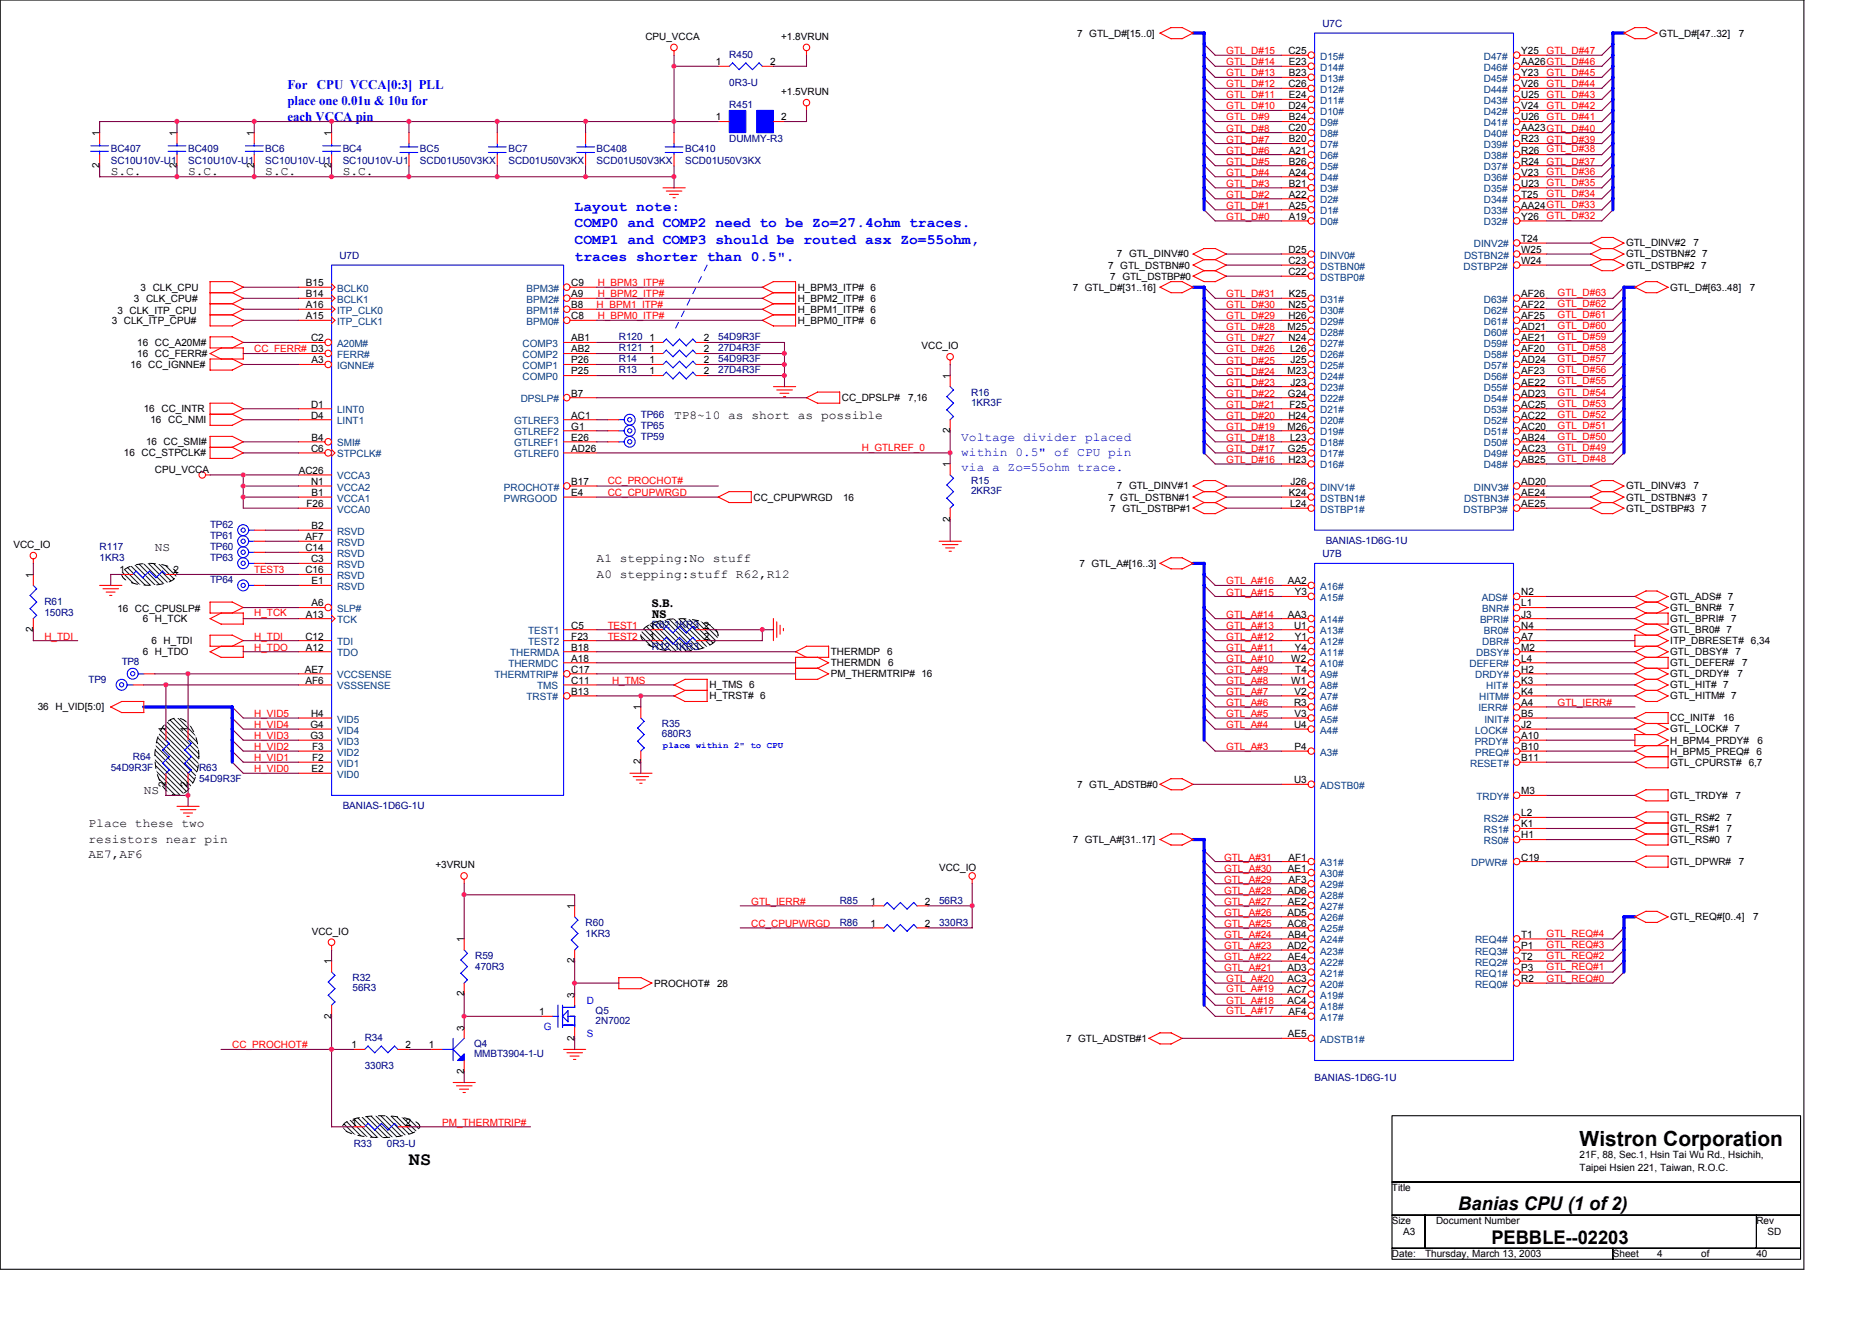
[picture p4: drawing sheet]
<svg xmlns="http://www.w3.org/2000/svg" width="297mm" height="210mm" viewBox="0 0 297 210" stroke-linecap="round" stroke-linejoin="round" font-family="sans-serif">
<defs><g id="words">
<text font-size="3.3" x="250.7" y="181.9">Wistron Corporation</text>
<g font-size="3">
<text x="64.9" y="184.8">NS</text>
<text x="231.4" y="192">Banias CPU (1 of 2)</text>
<text x="236.6" y="197.3">PEBBLE--02203</text>
</g>
<g font-size="2.3" fill="#00f">
<text x="91.2" y="33.4">Layout note:</text>
<text x="91.2" y="36.1">COMP0 and COMP2 need to be Zo=27.4ohm traces.</text>
<text x="91.2" y="38.7">COMP1 and COMP3 should be routed asx Zo=55ohm,</text>
<text x="91.2" y="41.4">traces shorter than 0.5&quot;.</text>
</g>
<g font-size="2.1" fill="#00f">
<text x="45.6" y="14.2">For</text>
<text x="45.6" y="16.7">place one 0.01u &amp; 10u for</text>
<text x="50.3" y="14.2">CPU VCCA[0:3] PLL</text>
<text x="45.6" y="19.2">each VCCA pin</text>
</g>
<g font-size="1.9">
<text x="17.6" y="27.8">S.C.</text>
<text x="29.8" y="27.8">S.C.</text>
<text x="42.1" y="27.8">S.C.</text>
<text x="54.4" y="27.8">S.C.</text>
<text x="107" y="66.4">TP8~10 as short as possible</text>
<text x="24.6" y="87.4">NS</text>
<text x="94.7" y="89.2">A1 stepping:No stuff</text>
<text x="94.7" y="91.7">A0 stepping:stuff R62,R12</text>
<text x="22.8" y="126">NS</text>
<text x="14.1" y="131.2">Place these two</text>
<text x="14.1" y="133.7">resistors near pin</text>
<text x="14.1" y="136.1">AE7,AF6</text>
</g>
<g font-size="1.9" fill="#00f">
<text x="152.5" y="69.9">Voltage divider placed</text>
<text x="152.5" y="72.3">within 0.5&quot; of CPU pin</text>
<text x="152.5" y="74.8">via a Zo=55ohm trace.</text>
</g>
<g font-size="1.8">
<text x="103.4" y="96.3">S.B.</text>
<text x="103.4" y="98">NS</text>
</g>
<g font-size="1.6">
<text x="170.9" y="5.8">7 GTL_D#[15..0]</text>
<text x="263.3" y="5.8">GTL_D#[47..32]</text>
<text x="275.9" y="5.8">7</text>
<text x="102.4" y="6.3">CPU_VCCA</text>
<text x="113.6" y="10.4">1</text>
<text x="122.2" y="10.4">2</text>
<text x="123.9" y="6.3">+1.8VRUN</text>
<text x="204.4" y="8.6">C25</text>
<text x="204.5" y="10.4">E23</text>
<text x="241.4" y="8.6">Y25</text>
<text x="241.4" y="10.4">AA26GTL_D#46</text>
<text x="123.9" y="15.1">+1.5VRUN</text>
<text x="204.4" y="13.8">C26</text>
<text x="204.4" y="17.4">D24</text>
<text x="204.5" y="12.1">B23</text>
<text x="204.5" y="15.6">E24</text>
<text x="241.4" y="12.1">Y23</text>
<text x="241.4" y="13.8">V26</text>
<text x="241.4" y="15.6">U25</text>
<text x="241.4" y="17.4">V24</text>
<text x="15.8" y="21.5" transform="rotate(-90 15.8 21.5)">1</text>
<text x="28.1" y="21.5" transform="rotate(-90 28.1 21.5)">1</text>
<text x="40.3" y="21.5" transform="rotate(-90 40.3 21.5)">1</text>
<text x="52.6" y="21.5" transform="rotate(-90 52.6 21.5)">1</text>
<text x="113.6" y="19.1">1</text>
<text x="123.9" y="19.1">2</text>
<text x="204.4" y="20.8">C20</text>
<text x="204.5" y="19.1">B24</text>
<text x="204.5" y="22.6">B20</text>
<text x="241.4" y="19.1">U26</text>
<text x="241.4" y="20.8">AA23GTL_D#40</text>
<text x="241.4" y="22.6">R23</text>
<text x="15.8" y="26.6" transform="rotate(-90 15.8 26.6)">2</text>
<text x="28.1" y="26.6" transform="rotate(-90 28.1 26.6)">2</text>
<text x="40.3" y="26.6" transform="rotate(-90 40.3 26.6)">2</text>
<text x="52.6" y="26.6" transform="rotate(-90 52.6 26.6)">2</text>
<text x="204.5" y="24.4">A21</text>
<text x="204.5" y="26.1">B26</text>
<text x="204.5" y="27.9">A24</text>
<text x="204.5" y="29.6">B21</text>
<text x="241.4" y="24.4">R26</text>
<text x="241.4" y="26.1">R24</text>
<text x="241.4" y="27.9">V23</text>
<text x="241.4" y="29.6">U23</text>
<text x="204.5" y="31.4">A22</text>
<text x="204.5" y="33.1">A25</text>
<text x="204.5" y="34.9">A19</text>
<text x="241.4" y="31.4">T25</text>
<text x="241.4" y="33.1">AA24GTL_D#33</text>
<text x="241.4" y="34.9">Y26</text>
<text x="177.2" y="40.9">7 GTL_DINV#0</text>
<text x="204.4" y="40.1">D25</text>
<text x="204.4" y="41.9">C23</text>
<text x="241.4" y="38.4">T24</text>
<text x="241.4" y="40.1">W25</text>
<text x="241.4" y="41.9">W24</text>
<text x="258" y="39.1">GTL_DINV#2</text>
<text x="258" y="40.9">GTL_DSTBN#2 7</text>
<text x="268.7" y="39.1">7</text>
<text x="21.2" y="47.9">3 CLK_CPU#</text>
<text x="22.3" y="46.1">3 CLK_CPU</text>
<text x="48.6" y="45.4">B15</text>
<text x="48.6" y="47.1">B14</text>
<text x="90.7" y="47.1">A9</text>
<text x="90.7" y="45.4">C9</text>
<text x="126.6" y="47.9">H_BPM2_ITP# 6</text>
<text x="126.6" y="46.1">H_BPM3_ITP# 6</text>
<text x="170.2" y="46.1">7 GTL_D#[31..16]</text>
<text x="175.8" y="42.6">7 GTL_DSTBN#0</text>
<text x="176.2" y="44.4">7 GTL_DSTBP#0</text>
<text x="204.4" y="43.6">C22</text>
<text x="204.5" y="47.1">K25</text>
<text x="241.4" y="47.1">AF26</text>
<text x="258" y="42.6">GTL_DSTBP#2 7</text>
<text x="265" y="46.1">GTL_D#[63..48]</text>
<text x="277.7" y="46.1">7</text>
<text x="17.7" y="51.4">3 CLK_ITP_CPU#</text>
<text x="18.6" y="49.8">3 CLK_ITP_CPU</text>
<text x="48.6" y="48.9">A16</text>
<text x="48.6" y="50.7">A15</text>
<text x="90.7" y="50.7">C8</text>
<text x="90.7" y="48.9">B8</text>
<text x="126.6" y="51.4">H_BPM0_ITP# 6</text>
<text x="126.6" y="49.6">H_BPM1_ITP# 6</text>
<text x="204.3" y="52.4">M25</text>
<text x="204.4" y="50.7">H26</text>
<text x="204.4" y="48.9">N25</text>
<text x="241.4" y="48.9">AF22</text>
<text x="241.4" y="50.7">AF25</text>
<text x="241.4" y="52.4">AD21</text>
<text x="20.7" y="58.4">16 CC_IGNNE#</text>
<text x="21.8" y="54.9">16 CC_A20M#</text>
<text x="21.8" y="56.6">16 CC_FERR#</text>
<text x="49.4" y="54.2">C2</text>
<text x="49.4" y="57.7">A3</text>
<text x="90.7" y="59.4">P25</text>
<text x="90.7" y="57.7">P26</text>
<text x="90.7" y="55.9">AB2</text>
<text x="90.7" y="54.2">AB1</text>
<text x="103.1" y="55.9">1</text>
<text x="103.1" y="57.7">1</text>
<text x="103.1" y="59.4">1</text>
<text x="103.1" y="54.2">1</text>
<text x="111.7" y="55.9">2</text>
<text x="111.7" y="57.7">2</text>
<text x="111.7" y="59.4">2</text>
<text x="111.7" y="54.2">2</text>
<text x="146.2" y="55.4">VCC_IO</text>
<text x="204.3" y="59.4">M23</text>
<text x="204.4" y="54.2">N24</text>
<text x="204.7" y="55.9">L26</text>
<text x="204.8" y="57.7">J25</text>
<text x="241.4" y="54.2">AE21</text>
<text x="241.4" y="55.9">AF20</text>
<text x="241.4" y="57.7">AD24</text>
<text x="241.4" y="59.4">AF23</text>
<text x="22.8" y="65.4">16 CC_INTR</text>
<text x="49.4" y="64.7">D1</text>
<text x="90.7" y="62.9">B7</text>
<text x="133.6" y="63.6">CC_DPSLP#</text>
<text x="144.1" y="63.6">7,16</text>
<text x="150.7" y="60.1" transform="rotate(-90 150.7 60.1)">1</text>
<text x="204.4" y="62.9">G24</text>
<text x="204.6" y="64.7">F25</text>
<text x="204.8" y="61.2">J23</text>
<text x="241.4" y="61.2">AE22</text>
<text x="241.4" y="62.9">AD23</text>
<text x="241.4" y="64.7">AC25</text>
<text x="23.2" y="70.7">16 CC_SMI#</text>
<text x="23.9" y="67.1">16 CC_NMI</text>
<text x="49.4" y="66.4">D4</text>
<text x="49.4" y="71.7">C6</text>
<text x="49.4" y="69.9">B4</text>
<text x="90.7" y="71.7">AD26</text>
<text x="90.7" y="69.9">E26</text>
<text x="90.7" y="68.2">G1</text>
<text x="90.7" y="66.4">AC1</text>
<text x="150.7" y="68.7" transform="rotate(-90 150.7 68.7)">2</text>
<text x="204.3" y="68.2">M26</text>
<text x="204.4" y="71.7">G25</text>
<text x="204.4" y="66.4">H24</text>
<text x="204.7" y="69.9">L23</text>
<text x="241.4" y="66.4">AC22</text>
<text x="241.4" y="68.2">AC20</text>
<text x="241.4" y="69.9">AB24</text>
<text x="241.4" y="71.7">AC23</text>
<text x="19.7" y="72.4">16 CC_STPCLK#</text>
<text x="24.6" y="75">CPU_VCCA</text>
<text x="47.4" y="75.2">AC26</text>
<text x="49.4" y="76.9">N1</text>
<text x="90.7" y="76.9">B17</text>
<text x="150.7" y="74.1" transform="rotate(-90 150.7 74.1)">1</text>
<text x="177.2" y="77.7">7 GTL_DINV#1</text>
<text x="204.4" y="73.4">H23</text>
<text x="204.8" y="76.9">J26</text>
<text x="241.4" y="76.9">AD20</text>
<text x="241.4" y="73.4">AB25</text>
<text x="258" y="77.7">GTL_DINV#3</text>
<text x="268.7" y="77.7">7</text>
<text x="48.6" y="80.5">F26</text>
<text x="49.4" y="78.7">B1</text>
<text x="49.4" y="83.9">B2</text>
<text x="90.7" y="78.7">E4</text>
<text x="119.6" y="79.4">CC_CPUPWRGD</text>
<text x="133.8" y="79.4">16</text>
<text x="150.7" y="82.7" transform="rotate(-90 150.7 82.7)">2</text>
<text x="175.8" y="79.4">7 GTL_DSTBN#1</text>
<text x="176.2" y="81.2">7 GTL_DSTBP#1</text>
<text x="204.5" y="78.7">K24</text>
<text x="204.7" y="80.5">L24</text>
<text x="241.4" y="78.7">AE24</text>
<text x="241.4" y="80.5">AE25</text>
<text x="258" y="79.4">GTL_DSTBN#3 7</text>
<text x="258" y="81.2">GTL_DSTBP#3 7</text>
<text x="2.1" y="87">VCC_IO</text>
<text x="48.5" y="85.7">AF7</text>
<text x="48.5" y="87.5">C14</text>
<text x="49.4" y="89.2">C3</text>
<text x="171.3" y="89.9">7 GTL_A#[16..3]</text>
<text x="5.3" y="91.7" transform="rotate(-90 5.3 91.7)">1</text>
<text x="19" y="91">1</text>
<text x="27.6" y="91">2</text>
<text x="48.5" y="91">C16</text>
<text x="49.4" y="92.7">E1</text>
<text x="204.4" y="92.7">AA2</text>
<text x="205.4" y="94.5">Y3</text>
<text x="241.4" y="94.5">N2</text>
<text x="265" y="95.2">GTL_ADS# 7</text>
<text x="5.3" y="100.3" transform="rotate(-90 5.3 100.3)">2</text>
<text x="18.6" y="97.1">16 CC_CPUSLP#</text>
<text x="22.6" y="98.7">6 H_TCK</text>
<text x="48.5" y="101.5">C12</text>
<text x="48.6" y="98">A13</text>
<text x="49.4" y="96.2">A6</text>
<text x="90.7" y="99.7">C5</text>
<text x="90.7" y="101.5">F23</text>
<text x="103.1" y="101.5">1</text>
<text x="103.1" y="99.7">1R62 1KR3</text>
<text x="111.7" y="101.5">2</text>
<text x="111.7" y="99.7">2</text>
<text x="204.4" y="98">AA3</text>
<text x="205.3" y="99.7">U1</text>
<text x="205.4" y="101.5">Y1</text>
<text x="241.4" y="98">J3</text>
<text x="241.4" y="96.2">L1</text>
<text x="241.4" y="101.5">A7</text>
<text x="241.4" y="99.7">N4</text>
<text x="265" y="96.9">GTL_BNR#</text>
<text x="265" y="98.7">GTL_BPRI#</text>
<text x="265" y="100.4">GTL_BR0# 7</text>
<text x="274.3" y="96.9">7</text>
<text x="274.7" y="98.7">7</text>
<text x="22.6" y="103.9">6 H_TDO</text>
<text x="24" y="102.2">6 H_TDI</text>
<text x="48.4" y="106.7">AE7</text>
<text x="48.6" y="103.2">A12</text>
<text x="90.7" y="103.2">B18</text>
<text x="90.7" y="105">A18</text>
<text x="90.7" y="106.7">C17</text>
<text x="131.8" y="105.7">THERMDN</text>
<text x="131.8" y="103.9">THERMDP 6</text>
<text x="131.8" y="107.4">PM_THERMTRIP# 16</text>
<text x="140.9" y="105.7">6</text>
<text x="204.9" y="105">W2</text>
<text x="205.4" y="103.2">Y4</text>
<text x="205.5" y="106.7">T4</text>
<text x="241.4" y="106.7">H2</text>
<text x="241.4" y="103.2">M2</text>
<text x="241.4" y="105">L4</text>
<text x="265" y="105.7">GTL_DEFER#</text>
<text x="265" y="107.4">GTL_DRDY#</text>
<text x="265" y="102.2">ITP_DBRESET# 6,34</text>
<text x="265" y="103.9">GTL_DBSY#</text>
<text x="275.4" y="103.9">7</text>
<text x="275.7" y="107.4">7</text>
<text x="276.4" y="105.7">7</text>
<text x="6" y="112.7">36 H_VID[5:0]</text>
<text x="48.5" y="108.5">AF6</text>
<text x="49.4" y="113.7">H4</text>
<text x="90.7" y="110.2">B13</text>
<text x="90.7" y="108.5">C11</text>
<text x="101.7" y="112.7" transform="rotate(-90 101.7 112.7)">1</text>
<text x="112.6" y="109.2">H_TMS 6</text>
<text x="112.6" y="111">H_TRST# 6</text>
<text x="204.9" y="108.5">W1</text>
<text x="205.3" y="112">R3</text>
<text x="205.4" y="110.2">V2</text>
<text x="205.4" y="113.7">V3</text>
<text x="241.4" y="112">A4</text>
<text x="241.4" y="108.5">K3</text>
<text x="241.4" y="113.7">B5</text>
<text x="241.4" y="110.2">K4</text>
<text x="265" y="109.2">GTL_HIT# 7</text>
<text x="265" y="111">GTL_HITM# 7</text>
<text x="26.3" y="116.2" transform="rotate(-90 26.3 116.2)">1</text>
<text x="29.8" y="116.2" transform="rotate(-90 29.8 116.2)">1</text>
<text x="49.3" y="117.2">G3</text>
<text x="49.3" y="115.5">G4</text>
<text x="49.5" y="119">F3</text>
<text x="205.3" y="115.5">U4</text>
<text x="205.4" y="119">P4</text>
<text x="241.4" y="117.2">A10</text>
<text x="241.4" y="115.5">J2</text>
<text x="241.4" y="119">B10</text>
<text x="265" y="114.5">CC_INIT#</text>
<text x="265" y="118">H_BPM4_PRDY#</text>
<text x="265" y="119.7">H_BPM5_PREQ# 6</text>
<text x="265" y="116.2">GTL_LOCK# 7</text>
<text x="273.4" y="114.5">16</text>
<text x="278.9" y="118">6</text>
<text x="26.3" y="124.8" transform="rotate(-90 26.3 124.8)">2</text>
<text x="29.8" y="124.8" transform="rotate(-90 29.8 124.8)">2</text>
<text x="49.4" y="122.5">E2</text>
<text x="49.5" y="120.8">F2</text>
<text x="101.7" y="121.3" transform="rotate(-90 101.7 121.3)">2</text>
<text x="170.9" y="125">7 GTL_ADSTB#0</text>
<text x="205.3" y="124.3">U3</text>
<text x="241.4" y="120.8">B11</text>
<text x="265" y="121.5">GTL_CPURST# 6,7</text>
<text x="241.4" y="131.3">K1</text>
<text x="241.4" y="129.5">L2</text>
<text x="241.4" y="126">M3</text>
<text x="265" y="126.7">GTL_TRDY#</text>
<text x="265" y="130.2">GTL_RS#2 7</text>
<text x="265" y="132">GTL_RS#1 7</text>
<text x="275.4" y="126.7">7</text>
<text x="69.1" y="137.8">+3VRUN</text>
<text x="170.2" y="133.7">7 GTL_A#[31..17]</text>
<text x="204.4" y="136.5">AF1</text>
<text x="241.4" y="133">H1</text>
<text x="241.4" y="136.5">C19</text>
<text x="265" y="133.7">GTL_RS#0 7</text>
<text x="265" y="137.2">GTL_DPWR#</text>
<text x="275.9" y="137.2">7</text>
<text x="138.1" y="143.5">1</text>
<text x="146.7" y="143.5">2</text>
<text x="149" y="138.1">VCC_IO</text>
<text x="204.3" y="141.8">AD6</text>
<text x="204.4" y="143.5">AE2</text>
<text x="204.4" y="138.3">AE1</text>
<text x="204.4" y="140">AF3</text>
<text x="49.5" y="148.3">VCC_IO</text>
<text x="73.6" y="149.5" transform="rotate(-90 73.6 149.5)">1</text>
<text x="91.2" y="144.2" transform="rotate(-90 91.2 144.2)">1</text>
<text x="138.1" y="147">1</text>
<text x="146.7" y="147">2</text>
<text x="204.3" y="147">AC6</text>
<text x="204.3" y="145.3">AD5</text>
<text x="204.4" y="148.8">AB4</text>
<text x="241.4" y="148.8">T1</text>
<text x="265" y="146">GTL_REQ#[0..4]</text>
<text x="278.2" y="146">7</text>
<text x="52.6" y="153" transform="rotate(-90 52.6 153)">1</text>
<text x="91.2" y="152.8" transform="rotate(-90 91.2 152.8)">2</text>
<text x="204.3" y="155.8">AC3</text>
<text x="204.3" y="154.1">AD3</text>
<text x="204.3" y="150.6">AD2</text>
<text x="204.4" y="152.3">AE4</text>
<text x="241.4" y="155.8">R2</text>
<text x="241.4" y="154.1">P3</text>
<text x="241.4" y="152.3">T2</text>
<text x="241.4" y="150.6">P1</text>
<text x="52.6" y="161.6" transform="rotate(-90 52.6 161.6)">2</text>
<text x="73.6" y="158.1" transform="rotate(-90 73.6 158.1)">2</text>
<text x="85.6" y="161.1">1</text>
<text x="91.2" y="158.3" transform="rotate(-90 91.2 158.3)">3</text>
<text x="103.8" y="156.5">PROCHOT#</text>
<text x="113.8" y="156.5">28</text>
<text x="204.3" y="159.3">AC4</text>
<text x="204.3" y="157.6">AC7</text>
<text x="204.4" y="161.1">AF4</text>
<text x="55.7" y="166.3">1</text>
<text x="64.4" y="166.3">2</text>
<text x="68" y="166.3">1</text>
<text x="73.6" y="163.5" transform="rotate(-90 73.6 163.5)">3</text>
<text x="91.2" y="165.1" transform="rotate(-90 91.2 165.1)">2</text>
<text x="169.2" y="165.3">7 GTL_ADSTB#1</text>
<text x="204.4" y="164.6">AE5</text>
<text x="73.6" y="170.4" transform="rotate(-90 73.6 170.4)">2</text>
<text x="55.7" y="178.6">1</text>
<text x="64.4" y="178.6">2</text>
<text x="250.7" y="183.7">21F, 88, Sec.1, Hsin Tai Wu Rd., Hsichih,</text>
<text x="250.7" y="185.8">Taipei Hsien 221, Taiwan, R.O.C.</text>
<text x="220.9" y="189">Title</text>
<text x="220.9" y="194.2">Size</text>
<text x="222.6" y="196">A3</text>
<text x="227.9" y="194.2">Document Number</text>
<text x="278.7" y="194.2">Rev</text>
<text x="280.5" y="196">SD</text>
<text x="220.9" y="199.5">Date:</text>
<text x="226.1" y="199.5">Thursday, March 13, 2003</text>
<text x="255.9" y="199.5">Sheet</text>
<text x="262.9" y="199.5">4</text>
<text x="269.9" y="199.5">of</text>
<text x="278.7" y="199.5">40</text>
</g>
<g font-size="1.6" fill="#000080">
<text x="209.8" y="4.2">U7C</text>
<text x="115.7" y="9.1">R450</text>
<text x="115.7" y="17.2">R451</text>
<text x="115.7" y="13.7">0R3-U</text>
<text x="115.7" y="22.5">DUMMY-R3</text>
<text x="17.6" y="24.2">BC407</text>
<text x="17.6" y="26">SC10U10V-U1</text>
<text x="29.8" y="24.2">BC409</text>
<text x="29.8" y="26">SC10U10V-U1</text>
<text x="42.1" y="24.2">BC6</text>
<text x="42.1" y="26">SC10U10V-U1</text>
<text x="54.4" y="24.2">BC4</text>
<text x="54.4" y="26">SC10U10V-U1</text>
<text x="66.6" y="24.2">BC5</text>
<text x="66.6" y="26">SCD01U50V3KX</text>
<text x="80.7" y="24.2">BC7</text>
<text x="80.7" y="26">SCD01U50V3KX</text>
<text x="94.7" y="24.2">BC408</text>
<text x="94.7" y="26">SCD01U50V3KX</text>
<text x="108.7" y="24.2">BC410</text>
<text x="108.7" y="26">SCD01U50V3KX</text>
<text x="53.8" y="41">U7D</text>
<text x="98.2" y="54">R120</text>
<text x="114" y="54">54D9R3F</text>
<text x="98.2" y="55.8">R121</text>
<text x="98.2" y="57.5">R14</text>
<text x="98.2" y="59.2">R13</text>
<text x="114" y="55.8">27D4R3F</text>
<text x="114" y="57.5">54D9R3F</text>
<text x="114" y="59.2">27D4R3F</text>
<text x="154.1" y="62.8">R16</text>
<text x="154.1" y="64.3">1KR3F</text>
<text x="101.7" y="68">TP65</text>
<text x="101.7" y="66.3">TP66</text>
<text x="101.7" y="69.8">TP59</text>
<text x="154.1" y="76.8">R15</text>
<text x="33.3" y="83.8">TP62</text>
<text x="154.1" y="78.4">2KR3F</text>
<text x="15.8" y="87.3">R117</text>
<text x="15.8" y="89">1KR3</text>
<text x="33.3" y="85.5">TP61</text>
<text x="33.3" y="87.3">TP60</text>
<text x="33.3" y="89">TP63</text>
<text x="209.8" y="88.3">U7B</text>
<text x="210.4" y="86.3">BANIAS-1D6G-1U</text>
<text x="33.3" y="92.6">TP64</text>
<text x="7" y="96.1">R61</text>
<text x="7" y="97.8">150R3</text>
<text x="19.3" y="105.5">TP8</text>
<text x="103.4" y="103.1">R12 1KR3</text>
<text x="14.1" y="108.3">TP9</text>
<text x="105" y="115.3">R35</text>
<text x="105" y="116.9">680R3</text>
<text x="17.6" y="122.3">54D9R3F</text>
<text x="21.1" y="120.6">R64</text>
<text x="31.6" y="122.3">R63</text>
<text x="31.6" y="124.1">54D9R3F</text>
<text x="54.4" y="128.3">BANIAS-1D6G-1U</text>
<text x="133.2" y="143.4">R85</text>
<text x="149" y="143.4">56R3</text>
<text x="92.9" y="146.9">R60</text>
<text x="92.9" y="148.6">1KR3</text>
<text x="133.2" y="146.9">R86</text>
<text x="149" y="146.9">330R3</text>
<text x="55.9" y="155.6">R32</text>
<text x="75.4" y="152.1">R59</text>
<text x="75.4" y="153.9">470R3</text>
<text x="55.9" y="157.2">56R3</text>
<text x="94.5" y="160.9">Q5</text>
<text x="57.9" y="165.1">R34</text>
<text x="75.2" y="166.2">Q4</text>
<text x="75.2" y="167.7">MMBT3904-1-U</text>
<text x="94.5" y="162.5">2N7002</text>
<text x="57.9" y="169.7">330R3</text>
<text x="208.6" y="171.4">BANIAS-1D6G-1U</text>
<text x="56.1" y="181.9">R33</text>
<text x="61.4" y="181.9">0R3-U</text>
</g>
<g font-size="1.6" fill="#f00">
<text x="194.6" y="10.4">GTL_D#14</text>
<text x="194.6" y="8.6">GTL_D#15</text>
<text x="245.4" y="8.6">GTL_D#47</text>
<text x="194.6" y="17.4">GTL_D#10</text>
<text x="194.6" y="15.6">GTL_D#11</text>
<text x="194.6" y="13.9">GTL_D#12</text>
<text x="194.6" y="12.1">GTL_D#13</text>
<text x="245.4" y="17.4">GTL_D#42</text>
<text x="245.4" y="15.6">GTL_D#43</text>
<text x="245.4" y="13.9">GTL_D#44</text>
<text x="245.4" y="12.1">GTL_D#45</text>
<text x="194.6" y="22.6">GTL_D#7</text>
<text x="194.6" y="20.9">GTL_D#8</text>
<text x="194.6" y="19.1">GTL_D#9</text>
<text x="245.4" y="22.6">GTL_D#39</text>
<text x="245.4" y="19.1">GTL_D#41</text>
<text x="194.6" y="29.6">GTL_D#3</text>
<text x="194.6" y="26.1">GTL_D#5</text>
<text x="194.6" y="24.4">GTL_D#6</text>
<text x="194.6" y="27.9">GTL_D#4</text>
<text x="245.4" y="29.5">GTL_D#35</text>
<text x="245.4" y="27.7">GTL_D#36</text>
<text x="245.4" y="26.1">GTL_D#37</text>
<text x="245.4" y="24.2">GTL_D#38</text>
<text x="194.6" y="34.9">GTL_D#0</text>
<text x="194.6" y="33.1">GTL_D#1</text>
<text x="194.6" y="31.4">GTL_D#2</text>
<text x="245.4" y="34.7">GTL_D#32</text>
<text x="245.4" y="31.2">GTL_D#34</text>
<text x="94.8" y="47.2">H_BPM2_ITP#</text>
<text x="94.8" y="45.4">H_BPM3_ITP#</text>
<text x="194.6" y="47.2">GTL_D#31</text>
<text x="247.2" y="47">GTL_D#63</text>
<text x="94.7" y="48.9">H_BPM1_ITP#</text>
<text x="94.8" y="50.7">H_BPM0_ITP#</text>
<text x="194.6" y="52.4">GTL_D#28</text>
<text x="194.6" y="50.7">GTL_D#29</text>
<text x="194.6" y="48.9">GTL_D#30</text>
<text x="247.2" y="54">GTL_D#59</text>
<text x="247.2" y="52.2">GTL_D#60</text>
<text x="247.2" y="50.5">GTL_D#61</text>
<text x="247.2" y="48.7">GTL_D#62</text>
<text x="40.3" y="55.9">CC_FERR# D3</text>
<text x="194.6" y="59.4">GTL_D#24</text>
<text x="194.6" y="57.7">GTL_D#25</text>
<text x="194.6" y="55.9">GTL_D#26</text>
<text x="194.6" y="54.2">GTL_D#27</text>
<text x="247.2" y="59.2">GTL_D#56</text>
<text x="247.2" y="57.5">GTL_D#57</text>
<text x="247.2" y="55.8">GTL_D#58</text>
<text x="194.6" y="64.7">GTL_D#21</text>
<text x="194.6" y="62.9">GTL_D#22</text>
<text x="194.6" y="61.2">GTL_D#23</text>
<text x="247.2" y="64.5">GTL_D#53</text>
<text x="247.2" y="62.8">GTL_D#54</text>
<text x="247.2" y="61">GTL_D#55</text>
<text x="136.7" y="71.5">H_GTLREF_0</text>
<text x="194.6" y="71.7">GTL_D#17</text>
<text x="194.6" y="69.9">GTL_D#18</text>
<text x="194.6" y="68.2">GTL_D#19</text>
<text x="194.6" y="66.4">GTL_D#20</text>
<text x="247.2" y="71.5">GTL_D#49</text>
<text x="247.2" y="69.8">GTL_D#50</text>
<text x="247.2" y="68">GTL_D#51</text>
<text x="247.2" y="66.3">GTL_D#52</text>
<text x="96.4" y="76.8">CC_PROCHOT#</text>
<text x="194.6" y="73.4">GTL_D#16</text>
<text x="247.2" y="73.3">GTL_D#48</text>
<text x="96.4" y="78.7">CC_CPUPWRGD</text>
<text x="40.3" y="91">TEST3</text>
<text x="194.6" y="94.5">GTL_A#15</text>
<text x="194.6" y="92.7">GTL_A#16</text>
<text x="7" y="101.5">H_TDI</text>
<text x="40.3" y="97.8">H_TCK</text>
<text x="40.3" y="101.5">H_TDI</text>
<text x="96.4" y="101.5">TEST2</text>
<text x="96.4" y="99.7">TEST1</text>
<text x="194.6" y="101.5">GTL_A#12</text>
<text x="194.6" y="99.7">GTL_A#13</text>
<text x="194.6" y="98">GTL_A#14</text>
<text x="40.3" y="103.2">H_TDO</text>
<text x="194.6" y="106.7">GTL_A#9</text>
<text x="194.6" y="105">GTL_A#10</text>
<text x="194.6" y="103.2">GTL_A#11</text>
<text x="40.3" y="113.7">H_VID5</text>
<text x="97.1" y="108.5">H_TMS</text>
<text x="194.6" y="113.7">GTL_A#5</text>
<text x="194.6" y="112">GTL_A#6</text>
<text x="194.6" y="110.3">GTL_A#7</text>
<text x="194.6" y="108.5">GTL_A#8</text>
<text x="247.2" y="112">GTL_IERR#</text>
<text x="40.3" y="117.3">H_VID3</text>
<text x="40.3" y="115.5">H_VID4</text>
<text x="40.3" y="119">H_VID2</text>
<text x="194.6" y="119">GTL_A#3</text>
<text x="194.6" y="115.5">GTL_A#4</text>
<text x="40.3" y="122.5">H_VID0</text>
<text x="40.3" y="120.8">H_VID1</text>
<text x="194.2" y="136.5">GTL_A#31</text>
<text x="119.2" y="143.6">GTL_IERR#</text>
<text x="194.2" y="143.6">GTL_A#27</text>
<text x="194.2" y="141.8">GTL_A#28</text>
<text x="194.2" y="140">GTL_A#29</text>
<text x="194.2" y="138.3">GTL_A#30</text>
<text x="119.2" y="147.1">CC_CPUPWRGD</text>
<text x="194.2" y="148.8">GTL_A#24</text>
<text x="194.2" y="145.3">GTL_A#26</text>
<text x="194.2" y="147.1">GTL_A#25</text>
<text x="245.4" y="148.6">GTL_REQ#4</text>
<text x="194.2" y="154.1">GTL_A#21</text>
<text x="194.2" y="152.3">GTL_A#22</text>
<text x="194.2" y="150.6">GTL_A#23</text>
<text x="194.6" y="155.8">GTL_A#20</text>
<text x="245.4" y="155.8">GTL_REQ#0</text>
<text x="245.4" y="153.9">GTL_REQ#1</text>
<text x="245.4" y="152.1">GTL_REQ#2</text>
<text x="245.4" y="150.4">GTL_REQ#3</text>
<text x="194.6" y="160.9">GTL_A#17</text>
<text x="194.6" y="159.3">GTL_A#18</text>
<text x="194.6" y="157.4">GTL_A#19</text>
<text x="36.8" y="166.3">CC_PROCHOT#</text>
<text x="70.1" y="178.6">PM_THERMTRIP#</text>
</g>
<g font-size="1.6" fill="#004080">
<text x="209.5" y="9.5">D15#</text>
<text x="209.5" y="11.2">D14#</text>
<text x="235.5" y="9.5">D47#</text>
<text x="235.5" y="11.2">D46#</text>
<text x="209.5" y="13">D13#</text>
<text x="209.5" y="14.7">D12#</text>
<text x="209.5" y="16.5">D11#</text>
<text x="235.5" y="13">D45#</text>
<text x="235.5" y="14.7">D44#</text>
<text x="235.5" y="16.5">D43#</text>
<text x="209.5" y="18.2">D10#</text>
<text x="209.5" y="20">D9#</text>
<text x="209.5" y="21.7">D8#</text>
<text x="209.5" y="23.5">D7#</text>
<text x="235.5" y="18.2">D42#</text>
<text x="235.5" y="20">D41#</text>
<text x="235.5" y="21.7">D40#</text>
<text x="235.5" y="23.5">D39#</text>
<text x="209.5" y="25.3">D6#</text>
<text x="209.5" y="27">D5#</text>
<text x="209.5" y="28.8">D4#</text>
<text x="235.5" y="25.3">D38#</text>
<text x="235.5" y="27">D37#</text>
<text x="235.5" y="28.8">D36#</text>
<text x="209.5" y="30.5">D3#</text>
<text x="209.5" y="32.3">D2#</text>
<text x="209.5" y="34">D1#</text>
<text x="209.5" y="35.8">D0#</text>
<text x="235.5" y="30.5">D35#</text>
<text x="235.5" y="32.3">D34#</text>
<text x="235.5" y="34">D33#</text>
<text x="235.5" y="35.8">D32#</text>
<text x="209.5" y="41">DINV0#</text>
<text x="232.3" y="41">DSTBN2#</text>
<text x="233.9" y="39.3">DINV2#</text>
<text x="53.5" y="46.3">BCLK0</text>
<text x="83.5" y="46.3">BPM3#</text>
<text x="209.5" y="42.8">DSTBN0#</text>
<text x="209.5" y="44.5">DSTBP0#</text>
<text x="232.2" y="42.8">DSTBP2#</text>
<text x="53.5" y="48">BCLK1</text>
<text x="53.5" y="49.8">ITP_CLK0</text>
<text x="53.5" y="51.5">ITP_CLK1</text>
<text x="83.5" y="51.5">BPM0#</text>
<text x="83.5" y="49.8">BPM1#</text>
<text x="83.5" y="48">BPM2#</text>
<text x="209.5" y="53.3">D28#</text>
<text x="209.5" y="51.5">D29#</text>
<text x="209.5" y="49.8">D30#</text>
<text x="209.5" y="48">D31#</text>
<text x="235.5" y="48">D63#</text>
<text x="235.5" y="49.8">D62#</text>
<text x="235.5" y="51.5">D61#</text>
<text x="235.5" y="53.3">D60#</text>
<text x="53.5" y="58.5">IGNNE#</text>
<text x="53.5" y="55.1">A20M#</text>
<text x="53.5" y="56.8">FERR#</text>
<text x="82.9" y="58.5">COMP1</text>
<text x="82.9" y="56.8">COMP2</text>
<text x="82.9" y="55.1">COMP3</text>
<text x="209.5" y="58.5">D25#</text>
<text x="209.5" y="56.8">D26#</text>
<text x="209.5" y="55.1">D27#</text>
<text x="235.5" y="55.1">D59#</text>
<text x="235.5" y="56.8">D58#</text>
<text x="235.5" y="58.5">D57#</text>
<text x="53.5" y="65.6">LINT0</text>
<text x="82.6" y="63.8">DPSLP#</text>
<text x="82.9" y="60.3">COMP0</text>
<text x="209.5" y="65.6">D21#</text>
<text x="209.5" y="63.8">D22#</text>
<text x="209.5" y="62.1">D23#</text>
<text x="209.5" y="60.3">D24#</text>
<text x="235.5" y="60.3">D56#</text>
<text x="235.5" y="62.1">D55#</text>
<text x="235.5" y="63.8">D54#</text>
<text x="235.5" y="65.6">D53#</text>
<text x="53.5" y="67.3">LINT1</text>
<text x="53.5" y="70.8">SMI#</text>
<text x="81.6" y="70.8">GTLREF1</text>
<text x="81.6" y="69.1">GTLREF2</text>
<text x="81.6" y="67.3">GTLREF3</text>
<text x="209.5" y="70.8">D18#</text>
<text x="209.5" y="69.1">D19#</text>
<text x="209.5" y="67.3">D20#</text>
<text x="235.5" y="67.3">D52#</text>
<text x="235.5" y="69.1">D51#</text>
<text x="235.5" y="70.8">D50#</text>
<text x="53.5" y="72.6">STPCLK#</text>
<text x="53.5" y="77.8">VCCA2</text>
<text x="53.5" y="76.1">VCCA3</text>
<text x="79.9" y="77.8">PROCHOT#</text>
<text x="81.6" y="72.6">GTLREF0</text>
<text x="209.5" y="77.8">DINV1#</text>
<text x="209.5" y="74.3">D16#</text>
<text x="209.5" y="72.6">D17#</text>
<text x="233.9" y="77.8">DINV3#</text>
<text x="235.5" y="72.6">D49#</text>
<text x="235.5" y="74.3">D48#</text>
<text x="53.5" y="81.3">VCCA0</text>
<text x="53.5" y="79.6">VCCA1</text>
<text x="79.9" y="79.6">PWRGOOD</text>
<text x="209.5" y="79.6">DSTBN1#</text>
<text x="209.5" y="81.3">DSTBP1#</text>
<text x="232.2" y="81.3">DSTBP3#</text>
<text x="232.3" y="79.6">DSTBN3#</text>
<text x="53.5" y="84.8">RSVD</text>
<text x="53.5" y="86.6">RSVD</text>
<text x="53.5" y="88.3">RSVD</text>
<text x="53.5" y="90.1">RSVD</text>
<text x="53.5" y="91.8">RSVD</text>
<text x="53.5" y="93.6">RSVD</text>
<text x="209.5" y="95.4">A15#</text>
<text x="209.5" y="93.6">A16#</text>
<text x="235.1" y="95.4">ADS#</text>
<text x="53.5" y="97.1">SLP#</text>
<text x="53.5" y="98.9">TCK</text>
<text x="83.8" y="100.6">TEST1</text>
<text x="209.5" y="98.9">A14#</text>
<text x="209.5" y="100.6">A13#</text>
<text x="234.8" y="98.9">BPRI#</text>
<text x="235.2" y="97.1">BNR#</text>
<text x="235.5" y="100.6">BR0#</text>
<text x="53.5" y="102.4">TDI</text>
<text x="53.5" y="104.1">TDO</text>
<text x="53.5" y="107.6">VCCSENSE</text>
<text x="78.5" y="107.6">THERMTRIP#</text>
<text x="80.7" y="105.9">THERMDC</text>
<text x="80.9" y="104.1">THERMDA</text>
<text x="83.8" y="102.4">TEST2</text>
<text x="209.5" y="102.4">A12#</text>
<text x="209.5" y="104.1">A11#</text>
<text x="209.5" y="105.9">A10#</text>
<text x="209.5" y="107.6">A9#</text>
<text x="233.2" y="105.9">DEFER#</text>
<text x="234.1" y="107.6">DRDY#</text>
<text x="234.2" y="104.1">DBSY#</text>
<text x="235.2" y="102.4">DBR#</text>
<text x="53.5" y="109.4">VSSSENSE</text>
<text x="83.5" y="111.1">TRST#</text>
<text x="85.2" y="109.4">TMS</text>
<text x="209.5" y="109.4">A8#</text>
<text x="209.5" y="111.1">A7#</text>
<text x="209.5" y="112.9">A6#</text>
<text x="234.6" y="112.9">IERR#</text>
<text x="234.7" y="111.1">HITM#</text>
<text x="235.8" y="109.4">HIT#</text>
<text x="53.5" y="119.9">VID2</text>
<text x="53.5" y="118.1">VID3</text>
<text x="53.5" y="116.4">VID4</text>
<text x="53.5" y="114.6">VID5</text>
<text x="209.5" y="119.9">A3#</text>
<text x="209.5" y="114.6">A5#</text>
<text x="209.5" y="116.4">A4#</text>
<text x="234" y="118.1">PRDY#</text>
<text x="234.1" y="116.4">LOCK#</text>
<text x="234.1" y="119.9">PREQ#</text>
<text x="235.6" y="114.6">INIT#</text>
<text x="53.5" y="123.4">VID0</text>
<text x="53.5" y="121.6">VID1</text>
<text x="209.5" y="125.2">ADSTB0#</text>
<text x="233.3" y="121.6">RESET#</text>
<text x="234.3" y="126.9">TRDY#</text>
<text x="235.5" y="130.4">RS2#</text>
<text x="209.5" y="137.4">A31#</text>
<text x="233.4" y="137.4">DPWR#</text>
<text x="235.5" y="133.9">RS0#</text>
<text x="235.5" y="132.2">RS1#</text>
<text x="209.5" y="142.7">A28#</text>
<text x="209.5" y="140.9">A29#</text>
<text x="209.5" y="139.2">A30#</text>
<text x="209.5" y="149.7">A24#</text>
<text x="209.5" y="147.9">A25#</text>
<text x="209.5" y="146.2">A26#</text>
<text x="209.5" y="144.4">A27#</text>
<text x="234.1" y="149.7">REQ4#</text>
<text x="209.5" y="154.9">A21#</text>
<text x="209.5" y="153.2">A22#</text>
<text x="209.5" y="151.4">A23#</text>
<text x="234.1" y="154.9">REQ1#</text>
<text x="234.1" y="153.2">REQ2#</text>
<text x="234.1" y="151.4">REQ3#</text>
<text x="209.5" y="161.9">A17#</text>
<text x="209.5" y="160.2">A18#</text>
<text x="209.5" y="158.5">A19#</text>
<text x="209.5" y="156.7">A20#</text>
<text x="234.1" y="156.7">REQ0#</text>
<text x="209.5" y="165.5">ADSTB1#</text>
</g>
<g font-size="1.6" fill="#00f">
<text x="93.1" y="159.3">D</text>
<text x="86.3" y="163.4">G</text>
<text x="93.1" y="164.6">S</text>
</g>
<text font-size="1.4" fill="#00f" x="105.2" y="118.6">place within 2&quot; to CPU</text>
</g></defs>
<path d="M0 0h286.2v201.4h-286.2zM220.9 177h64.8v10.5h-64.8zM220.9 187.5h64.8v5.3h-64.8zM220.9 192.8h5.2v5.2h-5.2zM220.9 198h35v1.8h-35zM226.1 192.8h52.6v5.2h-52.6zM255.9 198h29.8v1.8h-29.8zM278.7 192.8h7v5.2h-7z" fill="none" stroke="#000" stroke-width=".17"/>
<path d="M112.2 42.1l-5.3 10.5" fill="none" stroke="#00f" stroke-width=".16" stroke-dasharray="1 1 1 1 1 1 1 1"/>
<g fill="#000" stroke="#000" stroke-width=".16" stroke-dasharray="1 1 1 1 1 1 1 1">
<path d="M19.7 90.4a8.1 8.1 0 0 1 6.4-.7 2.34 2.34 0 0 1 2 1.4 1.66 1.66 0 0 1-1.3 1.2 9.2 9.2 0 0 1-6.7-.2 .98 .98 0 0 1-.4-1.7z" fill-rule="evenodd"/>
<path d="M102.1 99.8a7.3 7.3 0 0 1 4.6-1.6 10.9 10.9 0 0 1 6.4 1.2 1.45 1.45 0 0 1 .8 1.4 1.45 1.45 0 0 1-.8 1.3 11.3 11.3 0 0 1-8.4 .9 4.5 4.5 0 0 1-2.9-1.8l-.1-.4 .1-.5z" fill-rule="evenodd"/>
<path d="M26.3 114.8a2.29 2.29 0 0 1 3.5 0 8.9 8.9 0 0 1 1.3 8.3 4.5 4.5 0 0 1-2.4 3 2.5 2.5 0 0 1-2.9-1.4 9.5 9.5 0 0 1 0-9.3z" fill-rule="evenodd"/>
<path d="M54.8 178.1a12.7 12.7 0 0 1 6.8-1.1l1 .1a6.1 6.1 0 0 1 3.9 1.3l.1 .4a1.74 1.74 0 0 1-1.4 1.1 17.2 17.2 0 0 1-10-.3l-.7-.5-.1-.3 .1-.4z" fill-rule="evenodd"/>
</g>
<g fill="none" stroke="#f00" stroke-width=".17">
<path d="M107 8.1v.7M113.9 10.5h1.8M113.9 19.3h1.8M121 10.5h1.7M122.7 19.3h1.8M128 8.1v.7M128 16.8v.7M184.1 5.2l1.7 1M187.6 4.4l1.7 .8M187.6 4.4h-1.8l-1.8 .9M189.3 5.2l-1.7 .9h-1.8M203.3 8.8h4.3"/>
<path d="M203.3 10.5h4.3M203.3 12.3h4.3M203.3 14h4.3M203.3 15.8h4.3M203.3 17.5h4.3M203.3 19.3h4.3M241.2 8.8h4.2M241.2 10.5h4.2M241.2 12.3h4.2M241.2 14h4.2M241.2 15.8h4.2M241.2 17.5h4.2"/>
<path d="M241.2 19.3h4.2M259.4 4.4h1.8M259.4 4.4l-1.7 .9M261.2 4.4l1.7 .8M262.9 5.2l-1.7 .9-1.8 .1-1.7-1M15.8 21v1.8M15.8 24.5v1.8M28.1 21v1.8M28.1 24.5v1.8M40.3 21v1.8M40.3 24.5v1.8M52.6 21v1.8"/>
<path d="M52.6 24.5v1.8M64.9 21v1.8M64.9 24.5v1.8M78.9 21v1.8M78.9 24.5v1.8M92.9 21v1.8M92.9 24.5v1.8M105.2 29.8h3.5M105.7 30.3h2.5M106.2 30.8h1.5M106.8 31.4h.3M107 21v1.8"/>
<path d="M107 24.5v1.8M191 39.4h1.8M191.1 39.4l-1.8 .9 1.8 .9M192.8 39.4l1.8 .9M203.3 29.8h4.3M203.3 21h4.3M203.3 22.8h4.3M203.3 24.5h4.3M203.3 26.3h4.3M203.3 28h4.3M203.3 31.5h4.3M203.3 33.3h4.3"/>
<path d="M203.3 35.1h4.3M241.2 29.8h4.2M241.2 38.6h4.2M241.2 21h4.2M241.2 22.8h4.2M241.2 24.5h4.2M241.2 26.3h4.2M241.2 28h4.2M241.2 31.5h4.2M241.2 33.3h4.2M241.2 35.1h4.2M252.4 38.5l1.7 .9h1.8l1.8 .9-1.8 .9"/>
<path d="M254.2 37.7h1.7l1.8 .9M254.2 37.7l-1.8 .9M254.2 39.4l-1.8 .9M257.7 38.6l-1.8 .9M33.3 56.1l1.8 .9M35.1 55.2l-1.8 .9M36.8 44.7l1.8 .9M36.8 49.9l1.8 .9M36.8 46.4l1.8 .9M36.8 48.2l1.8 .9M36.8 53.4l1.8 .9M36.8 56.9l1.8 .9"/>
<path d="M36.8 44.7h-3.5v7h3.6l1.7-.9M36.8 53.4h-3.5v1.8h5.3M38.6 55.2v1.8M38.6 45.6l-1.7 .8h-3.6M38.6 57h-5.3v1.7M38.6 49l-1.7 1h-3.6M38.6 47.3l-1.7 .9h-3.6M38.6 54.3l-1.8 .9M38.6 57.8l-1.7 .9h-3.6M47.3 57.8h4.3M47.3 56.1h4.3M47.3 54.3h4.3"/>
<path d="M47.3 50.8h5.3M47.3 49.1h5.3M47.3 47.3h5.3M47.3 45.6h5.3M52.6 45l.5 .6-.5 .5M52.6 46.8l.5 .5-.5 .6M52.6 48.5l.5 .6-.5 .5M52.6 50.3l.5 .5-.5 .6M89.4 59.6h5.3M89.4 57.8h5.3M89.4 56.1h5.3M89.4 54.3h5.3"/>
<path d="M90.5 50.8h4.2M90.5 49.1h4.2M90.5 47.3h4.2M90.5 45.6h4.2M103.4 59.6h1.8M103.4 57.8h1.8M103.4 56.1h1.8M103.4 54.3h1.8M110.4 59.6h1.8M110.4 57.8h1.8M110.4 56.1h1.8M110.4 54.3h1.8"/>
<path d="M121 50.8l1.7 .9h3.6M121 47.3l1.7 .9M122.7 44.7h3.5v7M122.7 46.4h3.6M122.7 50h3.6M122.7 48.2h3.6M122.7 50l-1.8 .8M122.7 48.2l-1.7 .9 1.7 .9M122.7 44.7l-1.7 .9 1.7 .8-1.8 .9M150.8 57.1v.7M150.8 59.6v1.7M184 45.6l1.8 .8h1.8"/>
<path d="M185.8 44.7h1.8l1.7 .9M185.8 44.7l-1.7 .9M189.3 43.8l1.8 .9M189.3 45.6l-1.7 .9M191 44.7h1.8M191 42.9h1.8l1.8 .9M191.1 42.9l-1.8 .9M192.8 41.2l1.8 .9M192.8 41.2h-1.7l-1.8 .9 1.8 .8M194.6 42.1l-1.8 .9M194.6 43.8l-1.8 .9M194.6 40.3l-1.8 .9"/>
<path d="M203.3 40.3h4.3M203.3 42.1h4.3M203.3 43.8h4.3M203.3 59.6h4.3M203.3 57.8h4.3M203.3 56.1h4.3M203.3 54.3h4.3M203.3 52.6h4.3M203.3 50.8h4.3M203.3 49.1h4.3M203.3 47.3h4.3M241.2 40.3h4.2"/>
<path d="M241.2 42.1h4.2M241.2 59.6h4.2M241.2 57.8h4.2M241.2 56.1h4.2M241.2 54.3h4.2M241.2 52.6h4.2M241.2 50.8h4.2M241.2 49.1h4.2M241.2 47.3h4.2M252.4 40.3l1.7 .9h1.8l1.8 .9M252.4 42l1.7 .9h1.8M254.2 41.2l-1.8 .9"/>
<path d="M257.7 42.1l-1.8 .9M259.4 45.6l1.8 .8M262.9 44.7l1.8 .9M262.9 44.7h-1.7l-1.8 .9M264.7 45.6l-1.8 .8h-1.7M32.6 75.4h.8M36.8 69.2l1.8 .9M36.8 65.7l1.8 .9M36.8 63.9l1.8 1M36.8 71l1.8 .9M36.8 69.2h-3.5v3.5M36.8 64h-3.5v3.5"/>
<path d="M38.6 70.1l-1.7 .9h-3.6M38.6 66.6l-1.7 .9h-3.6M38.6 64.8l-1.7 .9h-3.6M38.6 71.8l-1.7 .9h-3.6M47.3 75.4h5.3M47.3 77.1h5.3M47.3 78.9h5.3M47.3 71.9h4.3M47.3 70.1h4.3M47.3 66.6h5.3M47.3 64.9h5.3M52.6 71.3l.5 .6-.5 .5"/>
<path d="M89.4 78.9h5.3M89.4 71.9h5.3M89.4 70.1h5.3M89.4 68.3h5.3M89.4 66.6h5.3M90.5 77.1h4.2M90.5 63.1h4.2M96.4 70.1h1.8M96.4 68.3h1.8M96.4 66.6h1.8M113.9 78.8l1.8 .9h3.5M115.7 78h3.5"/>
<path d="M115.7 78l-1.7 .9M119.2 78v1.8M122.7 61.3h3.6M123.3 61.9h2.4M123.8 62.4h1.4M124.3 62.9h.4M127.9 63.1l1.8-.9h3.5l.1 1.8h-3.6M128 63.1l1.7 .9M150.8 66.6v1.8M150.8 73.6v1.8M191 76.2h1.8M191 79.7h1.8l1.8 .9"/>
<path d="M191.1 76.2l-1.8 .9 1.8 .9M191.1 79.7l-1.8 .9 1.8 .9M192.8 76.2l1.8 .9M192.8 78l1.8 .9M192.8 78h-1.7l-1.8 .9 1.8 .8M194.6 78.9l-1.8 .9M194.6 77.1l-1.8 .9M203.3 61.3h4.3M203.3 77.1h4.3M203.3 78.9h4.3M203.3 73.6h4.3M203.3 71.9h4.3"/>
<path d="M203.3 70.1h4.3M203.3 68.3h4.3M203.3 66.6h4.3M203.3 64.9h4.3M203.3 63.1h4.3M241.2 61.3h4.2M241.2 77.1h4.2M241.2 78.9h4.2M241.2 73.6h4.2M241.2 71.9h4.2M241.2 70.1h4.2M241.2 68.3h4.2"/>
<path d="M241.2 66.6h4.2M241.2 64.9h4.2M241.2 63.1h4.2M252.4 77.1l1.7 .9h1.8l1.8 .9M252.4 78.8l1.7 .9h1.8l1.8 .9M254.2 76.2h1.7l1.8 .9-1.8 .9M254.2 76.2l-1.8 .9M254.2 78l-1.8 .9M254.2 79.7l-1.8 .9M257.7 78.9l-1.8 .9M5.3 88.7v.7M5.3 91.1v1.8"/>
<path d="M5.3 98.1v1.8M15.8 92.9h3.5M16.3 93.4h2.5M16.8 93.9h1.5M17.4 94.5h.4M19.3 91.1h1.8M26.3 91.1h1.8M33.3 98.1l1.8 .9M35.1 99h3.5M35.1 97.3l-1.8 .9M36.8 95.5l1.8 .9M36.8 95.5h-3.5v1.8h5.3"/>
<path d="M38.6 97.2v1.8M38.6 96.4l-1.8 .9M40.3 85.9h1.8M40.3 92.9h1.8M40.3 84.1h1.8M40.3 87.6h1.8M40.3 89.4h1.8M47.3 85.9h5.3M47.3 92.9h5.3M47.3 80.6h5.3M47.3 98.1h5.3M47.3 96.4h4.3"/>
<path d="M47.3 84.1h5.3M47.3 87.6h5.3M47.3 89.4h5.3M47.3 91.1h5.3M52.6 97.6l.5 .5-.5 .6M89.4 99.9h5.3M103.4 99.9h1.8M110.4 99.9h1.8M122.7 98.1v3.5M123.3 98.7v2.4M123.8 99.2v1.4M124.3 99.7v.4"/>
<path d="M149 85.9h3.5M149.5 86.4h2.5M150 86.9h1.5M150.6 87.5h.4M150.8 80.6v1.8M184 89.4l1.8 .9h1.8M185.8 88.5h1.8l1.7 .9M185.8 88.5l-1.7 .9M189.3 89.4l-1.7 .9M191 81.5h1.8M194.6 80.6l-1.8 .9M203.3 92.9h4.3"/>
<path d="M203.3 80.6h4.3M203.3 94.6h4.3M203.3 98.1h4.3M203.3 99.9h4.3M241.2 80.6h4.2M241.2 94.6h4.2M241.2 98.1h4.2M241.2 99.9h4.2M241.2 96.4h4.2M252.4 80.6l1.7 .9h1.8M257.7 80.6l-1.8 .9M259.4 94.6l1.8 .9-1.8 .9"/>
<path d="M259.4 96.4l1.8 .9M259.4 98.1l1.8 .9-1.8 .9M259.4 99.9l1.8 .9M261.2 95.5h1.7M261.2 97.3h3.5M261.2 99h3.5M261.2 93.8h1.7M261.2 93.7l-1.8 .9M261.2 97.2l-1.8 .9M262.9 93.8l1.8 .9M262.9 95.5l1.8 .9M262.9 99l1.8 .9"/>
<path d="M264.7 94.6l-1.8 .9M264.7 96.4l-1.8 .9M264.7 97.3v1.7M264.7 99.9l-1.8 .9M17.6 112.2l1.7 .9M19.3 113.1h3.5M21.1 108.7h1.7M22.8 106.9h1.8M22.8 111.3h-3.5l-1.8 .9M22.8 111.3v1.8M26.3 115.7v1.7M29.8 115.7v1.7"/>
<path d="M35.1 104.3h3.5M35.1 102.5l-1.8 .9 1.8 .9M36.8 100.8l1.8 .8M36.8 100.8h-3.5v1.8l5.3-.1M38.6 102.5v1.8M38.6 101.6l-1.8 .9M47.3 119.2h5.3M47.3 101.6h5.3M47.3 103.4h5.3M47.3 106.9h5.3M47.3 108.7h5.3M47.3 113.9h5.3"/>
<path d="M47.3 115.7h5.3M47.3 117.4h5.3M89.4 101.6h5.3M89.4 103.4h5.3M89.4 105.2h5.3M89.4 108.7h5.3M90.5 106.9h4.2M90.5 110.4h4.2M101.7 112.1v1.8M101.7 119.2v1.7M103.4 101.6h1.8M107 108.7l1.7 .9"/>
<path d="M107 110.4l1.7 .9M108.7 111.3h3.5M110.4 101.6h1.8M112.2 107.8h-3.5l-1.8 .9M112.2 107.8v3.5M112.2 109.5h-3.5l-1.8 .9M126.2 106h3.5M126.2 107.8h3.5M127.9 102.5h3.6M128 102.5l-1.8 .9 1.8 .9M129.7 104.3l1.8 .9M129.7 106l1.8 .9-1.8 .9"/>
<path d="M131.5 102.5v1.8h-5.3v3.5M131.5 105.1l-1.8 .9M203.3 119.2h4.3M203.3 101.6h4.3M203.3 103.4h4.3M203.3 105.2h4.3M203.3 106.9h4.3M203.3 108.7h4.3M203.3 110.4h4.3M203.3 112.2h4.3M203.3 113.9h4.3M203.3 115.7h4.3"/>
<path d="M241.2 119.2h4.2M241.2 101.6h4.2M241.2 103.4h4.2M241.2 105.2h4.2M241.2 106.9h4.2M241.2 108.7h4.2M241.2 110.4h4.2M241.2 112.2h4.2M241.2 113.9h4.2M241.2 115.7h4.2M241.2 117.4h4.2M259.4 113.9l1.8 .9"/>
<path d="M259.4 105.1l1.8 .9M259.4 118.3h5.3M259.4 106.9l1.8 .9M259.4 108.6l1.8 .9-1.8 .9M259.4 110.4l1.8 .9M259.4 102.5h3.5M259.4 103.4l1.8 .9M259.4 119.1l1.8 1M259.4 115.7l1.8 .8M259.4 116.5h3.5M259.4 116.5v1.8M261.2 104.3h3.5"/>
<path d="M261.2 107.8h1.7M261.2 109.5h1.7M261.2 113.1h3.5M261.2 113l-1.8 .9M261.2 104.3l-1.8 .9M261.2 106l-1.8 .9M261.2 107.8l-1.8 .9M261.2 102.5l-1.8 .9M261.2 118.3l-1.8 .9M261.2 114.8l-1.8 .9M262.9 106l1.8 .9M262.9 107.8l1.8 .9"/>
<path d="M262.9 109.5l1.8 .9M262.9 100.8l1.8 .9M262.9 114.8l1.8 .9M262.9 100.8h-3.5v1.7M264.7 104.3v1.7h-3.5M264.7 113.1v1.7h-3.5M264.7 118.3v3.5h-3.5M264.7 115.7l-1.8 .8 1.8 1M264.7 117.4l-1.8 .9M264.7 106.9l-1.8 .9M264.7 108.7l-1.8 .9M264.7 110.4l-1.8 .9h-1.7"/>
<path d="M264.7 101.6l-1.8 1 1.8 .8M264.7 103.4l-1.8 .9M26.3 122.7v1.8M28.1 127.9h3.5M28.6 128.5h2.5M29.1 129h1.4M29.7 129.5h.3M29.8 122.7v1.8M47.3 122.7h5.3M47.3 120.9h5.3M73.7 139.5v.7M99.9 122.7h3.6"/>
<path d="M100.5 123.2h2.4M101 123.7h1.4M101.5 124.3h.4M154.3 139.5v.7M184 124.4l1.8 .9h1.8M184 133.2l1.8 .9h1.8M185.8 123.5h1.8l1.7 1M185.8 132.3h1.8l1.7 .9M185.8 123.5l-1.7 .9M185.8 132.3l-1.7 .9M189.3 124.4l-1.7 .9M189.3 133.2l-1.7 .9"/>
<path d="M203.3 138.5h4.3M203.3 136.7h4.3M203.3 124.4h4.3M241.2 136.7h4.2M241.2 120.9h4.2M241.2 126.2h4.2M241.2 133.2h4.2M241.2 131.4h4.2M241.2 129.7h4.2M259.4 126.2l1.8 .9M259.4 129.7l1.8 .9M259.4 131.4l1.8 .9-1.8 .9"/>
<path d="M259.4 133.2l1.8 .9M259.4 120.9l1.8 .9M259.4 136.7l1.8 .9M261.2 132.3h3.5M261.2 127.1h3.5M261.2 130.6h3.5M261.2 120.1h3.5M261.2 137.6h3.5M261.2 125.3h3.5M261.2 135.8h3.5M261.2 125.3l-1.8 .9M261.2 130.6l-1.8 .8"/>
<path d="M261.2 120l-1.8 .9M261.2 135.8l-1.8 .9M264.7 128.8v5.3h-3.5M264.7 125.3v1.8M264.7 135.8v1.8M264.7 128.8h-3.5l-1.8 .9M52.6 150v.7M52.6 152.5v1.7M52.6 159.5v1.8M73.7 148.9v1.8M73.7 156v1.8M91.2 143.7v1.8"/>
<path d="M91.2 150.7v1.8M91.2 157.7v1.8M98.2 156.9h3.5M103.4 156l-1.7-.9h-3.5v1.8M103.5 156l-1.8 .9M138.5 147.2h1.7M138.5 143.7h1.7M145.5 147.2h1.8M145.5 143.7h1.8M203.3 159.5h4.3M203.3 157.7h4.3M203.3 156h4.3"/>
<path d="M203.3 154.2h4.3M203.3 152.5h4.3M203.3 150.7h4.3M203.3 149h4.3M203.3 147.2h4.3M203.3 145.5h4.3M203.3 143.7h4.3M203.3 142h4.3M203.3 140.2h4.3M241.2 156h4.2M241.2 154.2h4.2M241.2 152.5h4.2"/>
<path d="M241.2 150.7h4.2M241.2 149h4.2M259.4 145.4l1.8 .9M261.2 146.3h1.7M261.2 144.6h1.7M261.2 144.6l-1.8 .9M262.9 144.6l1.8 .9M264.7 145.5l-1.8 .9M56.1 166.5h1.8M56.1 178.8h1.8M63.1 166.5h1.8M63.1 178.8h1.8"/>
<path d="M68.4 166.5h1.7M71.9 171.7h3.5M72.4 172.3h2.5M72.9 172.8h1.5M73.5 173.3h.3M73.7 163v1.7M73.7 168.3v1.7M85.9 161.2h1.8M89.4 166.5h3.5M90 167h2.4M90.4 167.6h1.5M91 168.1h.4"/>
<path d="M91.2 163v1.8M182.3 164.7l1.8 .9M184 165.6h1.8M184.1 163.9h1.7M184.1 163.9l-1.8 .8M185.8 163.9l1.8 .9-1.8 .9M203.3 161.2h4.3M203.3 164.7h4.3"/>
<circle cx="106.9" cy="7.5" r=".52"/>
<circle cx="128" cy="16.3" r=".52"/>
<circle cx="128" cy="7.5" r=".52"/>
<circle cx="208.1" cy="8.8" r=".52"/>
<circle cx="208.1" cy="10.5" r=".52"/>
<circle cx="208.1" cy="17.5" r=".52"/>
<circle cx="208.1" cy="19.3" r=".52"/>
<circle cx="208.1" cy="15.8" r=".52"/>
<circle cx="208.1" cy="12.3" r=".51"/>
<circle cx="208.1" cy="14" r=".51"/>
<circle cx="240.7" cy="10.5" r=".52"/>
<circle cx="240.7" cy="8.8" r=".52"/>
<circle cx="240.7" cy="17.5" r=".52"/>
<circle cx="240.7" cy="19.3" r=".52"/>
<circle cx="240.7" cy="15.8" r=".52"/>
<circle cx="240.7" cy="14" r=".51"/>
<circle cx="240.7" cy="12.3" r=".51"/>
<circle cx="208.1" cy="24.5" r=".52"/>
<circle cx="208.1" cy="35" r=".52"/>
<circle cx="208.1" cy="26.3" r=".52"/>
<circle cx="208.1" cy="33.3" r=".52"/>
<circle cx="208.1" cy="28" r=".52"/>
<circle cx="208.1" cy="21" r=".51"/>
<circle cx="208.1" cy="22.8" r=".51"/>
<circle cx="208.1" cy="31.5" r=".51"/>
<circle cx="208.1" cy="29.8" r=".51"/>
<circle cx="240.7" cy="24.5" r=".52"/>
<circle cx="240.7" cy="35" r=".52"/>
<circle cx="240.7" cy="26.3" r=".52"/>
<circle cx="240.7" cy="33.3" r=".52"/>
<circle cx="240.7" cy="28" r=".52"/>
<circle cx="240.7" cy="21" r=".51"/>
<circle cx="240.7" cy="22.8" r=".51"/>
<circle cx="240.7" cy="31.5" r=".51"/>
<circle cx="240.7" cy="38.5" r=".51"/>
<circle cx="240.7" cy="29.8" r=".51"/>
<circle cx="52.1" cy="54.3" r=".52"/>
<circle cx="52.1" cy="56.1" r=".52"/>
<circle cx="52.1" cy="57.8" r=".52"/>
<circle cx="89.9" cy="50.8" r=".52"/>
<circle cx="89.9" cy="45.6" r=".52"/>
<circle cx="89.9" cy="49.1" r=".51"/>
<circle cx="89.9" cy="47.3" r=".51"/>
<circle cx="150.8" cy="56.6" r=".52"/>
<circle cx="208.1" cy="54.3" r=".52"/>
<circle cx="208.1" cy="52.6" r=".52"/>
<circle cx="208.1" cy="42" r=".52"/>
<circle cx="208.1" cy="43.8" r=".52"/>
<circle cx="208.1" cy="59.6" r=".52"/>
<circle cx="208.1" cy="50.8" r=".52"/>
<circle cx="208.1" cy="49.1" r=".51"/>
<circle cx="208.1" cy="56.1" r=".51"/>
<circle cx="208.1" cy="57.8" r=".51"/>
<circle cx="208.1" cy="40.3" r=".51"/>
<circle cx="208.1" cy="47.3" r=".51"/>
<circle cx="240.7" cy="54.3" r=".52"/>
<circle cx="240.7" cy="52.6" r=".52"/>
<circle cx="240.7" cy="42" r=".52"/>
<circle cx="240.7" cy="50.8" r=".52"/>
<circle cx="240.7" cy="59.6" r=".52"/>
<circle cx="240.7" cy="49.1" r=".51"/>
<circle cx="240.7" cy="56.1" r=".51"/>
<circle cx="240.7" cy="57.8" r=".51"/>
<circle cx="240.7" cy="40.3" r=".51"/>
<circle cx="240.7" cy="47.3" r=".51"/>
<circle cx="32.1" cy="75.4" r=".52"/>
<circle cx="52.1" cy="70.1" r=".52"/>
<circle cx="52.1" cy="71.8" r=".52"/>
<circle cx="89.9" cy="77.1" r=".52"/>
<circle cx="89.9" cy="63.1" r=".52"/>
<circle cx="208.1" cy="61.3" r=".52"/>
<circle cx="208.1" cy="78.9" r=".52"/>
<circle cx="208.1" cy="63.1" r=".52"/>
<circle cx="208.1" cy="77.1" r=".52"/>
<circle cx="208.1" cy="70.1" r=".52"/>
<circle cx="208.1" cy="71.8" r=".52"/>
<circle cx="208.1" cy="68.3" r=".52"/>
<circle cx="208.1" cy="64.8" r=".51"/>
<circle cx="208.1" cy="73.6" r=".51"/>
<circle cx="208.1" cy="66.6" r=".51"/>
<circle cx="240.7" cy="61.3" r=".52"/>
<circle cx="240.7" cy="78.9" r=".52"/>
<circle cx="240.7" cy="63.1" r=".52"/>
<circle cx="240.7" cy="77.1" r=".52"/>
<circle cx="240.7" cy="71.8" r=".52"/>
<circle cx="240.7" cy="70.1" r=".52"/>
<circle cx="240.7" cy="68.3" r=".52"/>
<circle cx="240.7" cy="73.6" r=".51"/>
<circle cx="240.7" cy="64.8" r=".51"/>
<circle cx="240.7" cy="66.6" r=".51"/>
<circle cx="5.3" cy="88.1" r=".52"/>
<circle cx="52.1" cy="96.4" r=".52"/>
<circle cx="208.1" cy="80.6" r=".52"/>
<circle cx="208.1" cy="98.1" r=".52"/>
<circle cx="208.1" cy="94.6" r=".52"/>
<circle cx="208.1" cy="92.9" r=".51"/>
<circle cx="208.1" cy="99.9" r=".51"/>
<circle cx="240.7" cy="80.6" r=".52"/>
<circle cx="240.7" cy="96.4" r=".52"/>
<circle cx="240.7" cy="98.1" r=".52"/>
<circle cx="240.7" cy="94.6" r=".52"/>
<circle cx="240.7" cy="99.9" r=".51"/>
<circle cx="89.9" cy="106.9" r=".52"/>
<circle cx="89.9" cy="110.4" r=".51"/>
<circle cx="208.1" cy="103.4" r=".52"/>
<circle cx="208.1" cy="112.2" r=".52"/>
<circle cx="208.1" cy="115.7" r=".52"/>
<circle cx="208.1" cy="105.1" r=".52"/>
<circle cx="208.1" cy="106.9" r=".52"/>
<circle cx="208.1" cy="113.9" r=".52"/>
<circle cx="208.1" cy="101.6" r=".51"/>
<circle cx="208.1" cy="110.4" r=".51"/>
<circle cx="208.1" cy="119.2" r=".51"/>
<circle cx="208.1" cy="108.6" r=".51"/>
<circle cx="240.7" cy="103.4" r=".52"/>
<circle cx="240.7" cy="112.2" r=".52"/>
<circle cx="240.7" cy="106.9" r=".52"/>
<circle cx="240.7" cy="105.1" r=".52"/>
<circle cx="240.7" cy="115.7" r=".52"/>
<circle cx="240.7" cy="113.9" r=".52"/>
<circle cx="240.7" cy="119.2" r=".51"/>
<circle cx="240.7" cy="110.4" r=".51"/>
<circle cx="240.7" cy="101.6" r=".51"/>
<circle cx="240.7" cy="108.6" r=".51"/>
<circle cx="240.7" cy="117.4" r=".51"/>
<circle cx="73.6" cy="139" r=".52"/>
<circle cx="154.3" cy="139" r=".52"/>
<circle cx="208.1" cy="124.4" r=".52"/>
<circle cx="208.1" cy="138.4" r=".52"/>
<circle cx="208.1" cy="136.7" r=".51"/>
<circle cx="240.7" cy="131.4" r=".52"/>
<circle cx="240.7" cy="129.7" r=".52"/>
<circle cx="240.7" cy="120.9" r=".52"/>
<circle cx="240.7" cy="133.2" r=".52"/>
<circle cx="240.7" cy="126.2" r=".51"/>
<circle cx="240.7" cy="136.7" r=".51"/>
<circle cx="52.6" cy="149.5" r=".52"/>
<circle cx="208.1" cy="149" r=".52"/>
<circle cx="208.1" cy="150.7" r=".52"/>
<circle cx="208.1" cy="140.2" r=".52"/>
<circle cx="208.1" cy="157.7" r=".52"/>
<circle cx="208.1" cy="147.2" r=".52"/>
<circle cx="208.1" cy="159.5" r=".52"/>
<circle cx="208.1" cy="156" r=".52"/>
<circle cx="208.1" cy="142" r=".52"/>
<circle cx="208.1" cy="143.7" r=".51"/>
<circle cx="208.1" cy="145.5" r=".51"/>
<circle cx="208.1" cy="154.2" r=".51"/>
<circle cx="208.1" cy="152.5" r=".51"/>
<circle cx="240.7" cy="149" r=".52"/>
<circle cx="240.7" cy="150.7" r=".52"/>
<circle cx="240.7" cy="156" r=".52"/>
<circle cx="240.7" cy="154.2" r=".51"/>
<circle cx="240.7" cy="152.5" r=".51"/>
<circle cx="208.1" cy="164.7" r=".52"/>
<circle cx="208.1" cy="161.2" r=".51"/>
</g>
<g fill="none" stroke="#00f" stroke-width=".17">
<path d="M116.3 10l-.6 .5M118.4 10l-1.1 1.1-1.1-1.1M120.4 10l.6 .5M120.5 10l-1.1 1.1-1.1-1.1M208.6 5.2h31.6v78.9h-31.6zM14.4 24h2.8M14.4 23.1h2.8M15.8 22.8v.4M15.8 24v.5M26.7 24h2.8M26.7 23.1h2.8M28.1 22.8v.4"/>
<path d="M28.1 24v.5M38.9 24h2.9M38.9 23.1h2.9M40.3 22.8v.4M40.3 24v.5M51.2 24h2.8M51.2 23.1h2.8M52.6 22.8v.4M52.6 24v.5M63.5 24.2h2.8M63.5 23.3h2.8M64.9 22.8v.5"/>
<path d="M64.9 24.2v.3M77.5 24.2h2.8M77.5 23.3h2.8M78.9 22.8v.5M78.9 24.2v.3M91.5 24.2h2.8M91.5 23.3h2.9M92.9 22.8v.5M92.9 24.2v.3M105.5 24.2h2.8M105.6 23.3h2.8M107 22.8v.5"/>
<path d="M107 24.2v.3M52.6 42.1h36.8v84.1h-36.8zM105.7 57.3l1.1 1.1M105.7 59.1l1.1 1M105.7 53.8l1.1 1.1M105.7 55.5l-.5 .6M105.7 57.3l-.5 .5M105.7 59l-.5 .6M105.7 53.8l-.5 .5M107.8 57.3l1.1 1.1M107.8 59.1l1.1 1M107.8 53.8l1.1 1.1"/>
<path d="M107.8 55.5l-1 1.1-1.1-1M107.8 57.3l-1 1.1M107.8 59l-1 1.1M107.8 53.8l-1 1.1M109.9 55.6l.6 .5M109.9 57.3l.6 .5M109.9 59.1l.6 .5M109.9 53.8l.6 .6M110 55.5l-1.1 1.1-1.1-1M110 57.3l-1.1 1.1M110 59l-1.1 1.1M110 53.8l-1.1 1.1"/>
<path d="M98.2 68.3h.9M98.2 66.6h.9M98.2 70.1h.9M150.2 79l1.1 1.1M150.2 62.9l1.1 1.1M150.2 65l1.1 1.1M150.8 75.4l.5 .5M150.8 61.3l.5 .6M151.3 75.9l-1.1 1.1 1.1 1M151.3 78l-1.1 1.1M151.3 61.9l-1.1 1M151.3 64l-1.1 1"/>
<path d="M151.3 66.1l-.6 .5M4.8 94.5l1 1M4.8 96.6l1 1-.5 .6M5.3 92.9l.5 .5-1 1.1M5.8 95.5l-1 1.1M21.6 90.6l1.1 1.1M21.6 90.6l-.5 .5M22.6 91.7l1.1-1.1 1.1 1.1M25.8 90.6l.5 .6M25.8 90.6l-1.1 1.1M39.5 85.9h.9M39.5 84.1h.9"/>
<path d="M39.5 87.6h.9M39.5 92.9h.9M39.5 89.4h.9M105.7 99.4l1.1 1M105.7 99.4l-.5 .5M107.8 99.4l1.1 1M107.8 99.4l-1 1M109.9 99.4l.6 .5M110 99.4l-1.1 1M151.3 80.1l-.6 .5M208.6 89.4h31.6v78.9h-31.6zM20.2 108.7h.9"/>
<path d="M21.9 106.9h.9M26.3 117.4l.6 .6M26.9 117.9l-1.1 1.1 1.1 1.1M29.3 119l1.1 1.1M29.8 117.4l.6 .6M30.3 117.9l-1 1.1M101.7 113.9l.5 .6M102.2 114.4l-1 1.1 1 1.1-1 1 1 1.1M102.2 118.7l-.5 .5M105.7 101.1l-.5 .5M107.8 101.1l-1 1.1-1.1-1.1M109.9 101.1l.6 .6"/>
<path d="M110 101.1l-1.1 1.1-1.1-1.1M26.9 120.1l-1.1 1 1.1 1.1M26.9 122.2l-.6 .5M29.3 121.1l1.1 1.1M30.3 120.1l-1 1M30.3 122.2l-.5 .5M52.6 154.2l.6 .6M53.1 154.7l-1 1.1 1.1 1.1M53.1 156.9l-1 1 1.1 1.1M53.1 159l-.5 .5M73.1 152.3l1.1 1.1-1.1 1 1.1 1.1-.6 .5M73.7 150.7l.5 .6"/>
<path d="M74.2 151.3l-1.1 1M88.5 159.5v3.5M89.2 159.8h2M89.3 159.5v3.5M91.2 159.5v.4M91.2 145.5l.5 .5M91.7 146l-1.1 1.1 1.1 1M91.7 148.1l-1.1 1.1 1.1 1M91.7 150.2l-.5 .5M140.8 143.2l1.1 1.1M140.8 146.7l1.1 1.1M140.8 143.2l-.6 .5"/>
<path d="M140.8 146.7l-.6 .5M142.9 143.2l1.1 1.1M142.9 146.7l1.1 1.1M142.9 143.2l-1.1 1M142.9 146.7l-1.1 1M145 143.2l.5 .5M145 146.7l.5 .5M145 143.2l-1.1 1M145 146.7l-1.1 1M58.4 178.2l1.1 1.1M58.4 165.9l-.5 .6M58.4 178.2l-.5 .6"/>
<path d="M60.5 178.2l1.1 1.1M60.5 165.9l-1 1.1-1.1-1M60.5 178.2l-1 1.1M62.6 166l.6 .5M62.6 178.2l.6 .6M62.6 165.9l-1 1.1-1.1-1M62.6 178.2l-1.1 1.1M70.1 166.5h1.8l1.2 1.2M71.9 164.7v3.6M73.7 164.7l-1.8 1.8M87.7 161.2h.9M89.2 161.2l.9 .9v-1.8l-.8 .9"/>
<path d="M89.3 162.6h1.9M90.1 161.2h1.1v1.8"/>
<circle cx="99.9" cy="70.1" r=".34"/>
<circle cx="99.9" cy="68.3" r=".87"/>
<circle cx="99.9" cy="66.6" r=".87"/>
<circle cx="99.9" cy="66.6" r=".34"/>
<circle cx="99.9" cy="68.3" r=".34"/>
<circle cx="99.9" cy="70.1" r=".86"/>
<circle cx="38.6" cy="87.6" r=".34"/>
<circle cx="38.6" cy="85.9" r=".87"/>
<circle cx="38.6" cy="89.4" r=".87"/>
<circle cx="38.6" cy="84.1" r=".87"/>
<circle cx="38.6" cy="92.9" r=".87"/>
<circle cx="38.6" cy="84.1" r=".34"/>
<circle cx="38.6" cy="89.4" r=".34"/>
<circle cx="38.6" cy="85.9" r=".34"/>
<circle cx="38.6" cy="92.9" r=".34"/>
<circle cx="38.6" cy="87.6" r=".86"/>
<circle cx="19.3" cy="108.6" r=".87"/>
<circle cx="19.3" cy="108.6" r=".34"/>
<circle cx="21.1" cy="106.9" r=".87"/>
<circle cx="21.1" cy="106.9" r=".34"/>
</g>
<g fill="#00f" stroke="#00f" stroke-width=".17">
<path d="M73.1 167.7l.6-.5v1.1h-1.1z" fill-rule="evenodd"/>
<path d="M115.7 17.5h2.6v3.5h-2.6z" fill-rule="evenodd"/>
<path d="M120.1 17.5h2.6v3.5h-2.6z" fill-rule="evenodd"/>
<path d="M120.1 17.5h2.6v3.5h-2.6z" fill-rule="evenodd"/>
</g>
<g fill="none" stroke="#800040" stroke-width=".17">
<path d="M15.8 19.3h98.2M15.8 19.3v1.8M28.1 19.3v1.8M40.3 19.3v1.8M52.6 19.3v1.8M64.9 19.3v1.7M78.9 19.3v1.8M92.9 19.3v1.8M106.9 10.5h7.1M107 8.8v12.3M122.7 10.5h5.3M124.5 19.3h3.5"/>
<path d="M128 8.8v1.7M128 17.5v1.8M191 7l1.8 1.8M191 8.7l1.8 1.8M191 10.5l1.8 1.8M191 12.3l1.8 1.7M191 14l1.8 1.8M191 15.7l1.8 1.8M191 17.5l1.8 1.8M191 19.3l1.8 1.7M192.8 19.3h10.5M192.8 17.5h10.5"/>
<path d="M192.8 15.8h10.5M192.8 14h10.5M192.8 12.3h10.5M192.8 10.5h10.5M192.8 8.8h10.5M245.4 19.3h8.8M245.4 17.5h8.8M245.4 15.8h8.8M245.4 14h8.8M245.4 12.3h8.8M245.4 10.5h8.8M245.4 8.8h8.8"/>
<path d="M255.9 7l-1.8 1.8M255.9 8.8l-1.8 1.7M255.9 10.5l-1.8 1.8M255.9 12.3l-1.8 1.7M255.9 14l-1.8 1.8M255.9 15.8l-1.8 1.7M255.9 17.5l-1.8 1.8M255.9 19.3l-1.8 1.8M15.8 28h91.2M15.8 26.3v1.8M28.1 26.3v1.8M40.3 26.3v1.8"/>
<path d="M52.6 26.3v1.8M64.9 26.3v1.8M78.9 26.3v1.8M92.9 26.3v1.8M107 26.3v3.5M191 21l1.8 1.8M191 22.8l1.8 1.7M191 24.5l1.8 1.8M191 26.3l1.8 1.7M191 28l1.8 1.8M191 29.8l1.8 1.7M191 31.5l1.8 1.8"/>
<path d="M191 33.3l1.8 1.8M192.8 35.1h10.5M192.8 33.3h10.5M192.8 29.8h10.5M192.8 31.5h10.5M192.8 28h10.5M192.8 26.3h10.5M192.8 22.8h10.5M192.8 21h10.5M192.8 24.5h10.5M245.4 35.1h8.8M245.4 33.3h8.8"/>
<path d="M245.4 29.8h8.8M245.4 31.5h8.8M245.4 28h8.8M245.4 26.3h8.8M245.4 22.8h8.8M245.4 21h8.8M245.4 24.5h8.8M245.4 38.6h7M255.9 21l-1.8 1.8M255.9 22.8l-1.8 1.8M255.9 24.5l-1.8 1.8M255.9 26.3l-1.8 1.8"/>
<path d="M255.9 28l-1.8 1.8M255.9 29.8l-1.8 1.8M255.9 31.5l-1.8 1.8M255.9 33.3l-1.8 1.8M38.6 57.8h8.8M38.6 56.1h8.8M38.6 54.3h8.8M38.6 50.8h8.8M38.6 49.1h8.8M38.6 47.3h8.8M38.6 45.6h8.8M94.7 59.6h8.8"/>
<path d="M94.7 57.8h8.8M94.7 56.1h8.8M94.7 54.3h8.8M94.7 50.8h26.3M94.7 49.1h26.3M94.7 47.3h26.3M94.7 45.6h26.3M112.2 59.6h12.3M112.2 57.8h12.3M112.2 56.1h12.3M112.2 54.3h12.3v7.1M150.8 57.8v1.8"/>
<path d="M191 45.6l1.8 1.7M191 47.3l1.8 1.8M191 49l1.8 1.8M191 50.8l1.8 1.8M191 52.6l1.8 1.7M191 54.3l1.8 1.8M191 56.1l1.8 1.7M191 57.8l1.8 1.8M191 59.6l1.8 1.7M192.8 59.6h10.5M192.8 57.8h10.5M192.8 56.1h10.5"/>
<path d="M192.8 54.3h10.5M192.8 52.6h10.5M192.8 50.8h10.5M192.8 49.1h10.5M192.8 47.3h10.5M194.6 42.1h8.7M194.6 40.3h8.7M194.6 43.8h8.7M245.4 59.6h10.5M245.4 57.8h10.5M245.4 56.1h10.5M245.4 54.3h10.5"/>
<path d="M245.4 52.6h10.5M245.4 50.8h10.5M245.4 49.1h10.5M245.4 47.3h10.5M245.4 42.1h7M245.4 40.3h7M257.7 59.6l-1.8 1.8M257.7 57.8l-1.8 1.8M257.7 56.1l-1.8 1.7M257.7 54.3l-1.8 1.8M257.7 52.6l-1.8 1.8M257.7 50.8l-1.8 1.8"/>
<path d="M257.7 49.1l-1.8 1.7M257.7 47.3l-1.8 1.8M257.7 45.6l-1.8 1.7M33.3 75.4h14.1M38.6 71.9h8.8M38.6 70.1h8.8M38.6 66.6h8.8M38.6 64.9h8.8M38.6 77.1h8.8M38.6 78.9h8.8M38.6 75.3v5.3h8.8M94.7 63.1h33.3"/>
<path d="M94.7 71.9h56.1M94.7 70.1h1.8M94.7 68.3h1.8M94.7 66.6h1.8M94.7 77.1h19.3M94.7 78.9h19.3M150.8 68.3v5.3M191 61.3l1.8 1.8M191 63.1l1.8 1.8M191 64.8l1.8 1.8M191 66.6l1.8 1.7M191 68.3l1.8 1.8"/>
<path d="M191 70.1l1.8 1.8M191 71.8l1.8 1.8M192.8 73.6h10.5M192.8 71.9h10.5M192.8 70.1h10.5M192.8 68.3h10.5M192.8 66.6h10.5M192.8 64.9h10.5M192.8 63.1h10.5M192.8 61.3h10.5M194.6 77.1h8.7M194.6 78.9h8.7"/>
<path d="M245.4 73.6h10.5M245.4 71.9h10.5M245.4 70.1h10.5M245.4 68.3h10.5M245.4 66.6h10.5M245.4 64.9h10.5M245.4 63.1h10.5M245.4 61.3h10.5M245.4 77.1h7M245.4 78.9h7M257.7 71.9l-1.8 1.7M257.7 70.1l-1.8 1.8"/>
<path d="M257.7 68.3l-1.8 1.8M257.7 66.6l-1.8 1.8M257.7 64.9l-1.8 1.7M257.7 63.1l-1.8 1.8M257.7 61.3l-1.8 1.8M5.3 89.4v1.8M5.3 99.9v1.8M17.6 91.1h1.7M17.6 91.1v1.8M28.1 91.1h19.3M38.6 98.1h8.8M38.6 96.4h8.8"/>
<path d="M42.1 92.9h5.3M42.1 84.1h5.3M42.1 87.6h5.3M42.1 85.9h5.3M42.1 89.4h5.3M94.7 99.9h8.8M112.2 99.9h10.5M121 99.9v1.8M150.8 82.4v3.5M191 99.9l1.8 1.7M191 98.1l1.8 1.8M191 96.4l1.8 1.7"/>
<path d="M191 92.9l1.8 1.7M191 91.1l1.8 1.8M192.8 99.9h10.5M192.8 98.1h10.5M192.8 94.6h10.5M192.8 92.9h10.5M194.6 80.6h8.7M245.4 80.6h7M245.4 99.9h14M245.4 98.1h14M245.4 94.6h14M245.4 96.4h14"/>
<path d="M5.3 101.6h7M22.8 108.7h24.6M24.6 106.9h22.8M26.3 108.7v7M29.8 106.9v8.8M36.8 115.7l1.8 1.7h8.8M36.8 117.4l1.8 1.8h8.8M36.8 119.1l1.8 1.8h8.8M36.8 112.1l1.8 1.8h8.8M36.8 113.9l1.8 1.8h8.8M38.6 103.4h8.8M38.6 101.6h8.8"/>
<path d="M94.7 101.6h8.7M94.7 110.4h12.3M94.7 108.7h12.3M94.7 106.9h31.6M94.7 105.2h31.6M94.7 103.4h31.6M101.7 110.4v1.8M112.2 101.6h8.8M191 117.4l1.8 1.8M191 113.9l1.8 1.8M191 112.1l1.8 1.8M191 110.4l1.8 1.8"/>
<path d="M191 108.6l1.8 1.8M191 106.9l1.8 1.8M191 105.1l1.8 1.8M191 103.4l1.8 1.8M191 101.6l1.8 1.8M192.8 119.2h10.5M192.8 115.7h10.5M192.8 113.9h10.5M192.8 112.2h10.5M192.8 110.4h10.5M192.8 108.7h10.5M192.8 106.9h10.5"/>
<path d="M192.8 105.2h10.5M192.8 103.4h10.5M192.8 101.6h10.5M245.4 115.7h14M245.4 110.4h14M245.4 108.7h14M245.4 119.2h14M245.4 113.9h14M245.4 112.2h14M245.4 106.9h14M245.4 105.2h14M245.4 103.4h14"/>
<path d="M245.4 101.6h14M245.4 117.4h14M26.3 126.2h3.6M26.3 124.4v1.8M29.8 124.4v3.6M36.8 120.9l1.8 1.8h8.8M101.7 120.9v1.8M189.3 124.4h14M191 138.4l1.8 1.8M191 136.7l1.8 1.8M191 134.9l1.8 1.8M192.8 138.5h10.5"/>
<path d="M192.8 136.7h10.5M245.4 131.4h14M245.4 136.7h14M245.4 126.2h14M245.4 129.7h14M245.4 133.2h14M245.4 120.9h14M52.6 150.7v1.8M73.6 142h17.6v1.7M73.7 140.2v8.8M73.7 157.7v5.3M91.2 156h7"/>
<path d="M91.2 152.5v5.2M117.5 147.2h21M117.5 143.7h21M147.2 143.7h7.1M154.3 140.2v7h-7M191 159.5l1.8 1.7M191 157.7l1.8 1.8M191 156l1.8 1.7M191 154.2l1.8 1.8M191 152.5l1.8 1.7M191 150.7l1.8 1.8M191 148.9l1.8 1.8"/>
<path d="M191 147.2l1.8 1.8M191 145.4l1.8 1.8M191 143.7l1.8 1.8M191 141.9l1.8 1.8M191 140.2l1.8 1.8M192.8 159.5h10.5M192.8 157.7h10.5M192.8 156h10.5M192.8 154.2h10.5M192.8 152.5h10.5M192.8 150.7h10.5M192.8 149h10.5"/>
<path d="M192.8 145.5h10.5M192.8 147.2h10.5M192.8 143.7h10.5M192.8 142h10.5M192.8 140.2h10.5M245.4 156h10.5M245.4 154.2h10.5M245.4 152.5h10.5M245.4 150.7h10.5M245.4 149h10.5M257.7 154.2l-1.8 1.8M257.7 152.5l-1.8 1.7"/>
<path d="M257.7 150.7l-1.8 1.8M257.7 149l-1.8 1.7M257.7 147.2l-1.8 1.8M35.1 166.5h21M52.6 161.2v17.6h3.6M64.9 166.5h3.5M64.9 178.8h19.3M73.6 161.2h12.3M73.7 170v1.8M91.2 164.7v1.8M187.6 164.7h15.7M192.8 161.2h10.5"/>
</g>
<path d="M189.3 5.2h1.8v28.1M257.7 5.2h-1.8v28.1M189.3 45.6h1.8M191.1 45.6v26.3M257.7 45.6h1.7M257.7 45.6v26.3M189.3 89.4h1.8v28M22.8 112.2l14-.1v8.8M189.3 133.2h1.8M191.1 133.2v26.3M257.7 145.4v8.8M257.7 145.5h1.7" fill="none" stroke="#00f" stroke-width=".51"/>
<g fill="#f0f" stroke="#f0f" stroke-width=".17">
<circle cx="106.9" cy="19.3" r=".34"/>
<circle cx="28.1" cy="28" r=".34"/>
<circle cx="28.1" cy="19.3" r=".34"/>
<circle cx="52.6" cy="28" r=".35"/>
<circle cx="64.9" cy="28" r=".34"/>
<circle cx="78.9" cy="28" r=".35"/>
<circle cx="92.9" cy="28" r=".34"/>
<circle cx="40.3" cy="28" r=".34"/>
<circle cx="106.9" cy="28" r=".34"/>
<circle cx="78.9" cy="19.3" r=".35"/>
<circle cx="92.9" cy="19.3" r=".34"/>
<circle cx="64.9" cy="19.3" r=".34"/>
<circle cx="52.6" cy="19.3" r=".35"/>
<circle cx="40.3" cy="19.3" r=".34"/>
<circle cx="150.7" cy="71.8" r=".34"/>
<circle cx="26.3" cy="108.6" r=".35"/>
<circle cx="38.6" cy="77.1" r=".34"/>
<circle cx="124.5" cy="56.1" r=".34"/>
<circle cx="124.5" cy="59.6" r=".34"/>
<circle cx="121" cy="99.9" r=".34"/>
<circle cx="29.8" cy="106.9" r=".34"/>
<circle cx="38.6" cy="78.9" r=".34"/>
<circle cx="124.5" cy="57.8" r=".34"/>
<circle cx="101.7" cy="110.4" r=".34"/>
<circle cx="38.6" cy="75.4" r=".34"/>
<circle cx="29.8" cy="126.2" r=".34"/>
<circle cx="52.6" cy="166.5" r=".35"/>
<circle cx="73.6" cy="161.2" r=".34"/>
<circle cx="73.6" cy="141.9" r=".34"/>
<circle cx="91.2" cy="156" r=".34"/>
<circle cx="154.3" cy="143.7" r=".34"/>
<circle cx="106.9" cy="10.5" r=".34"/>
</g>
<use href="#words"/>
</svg>
